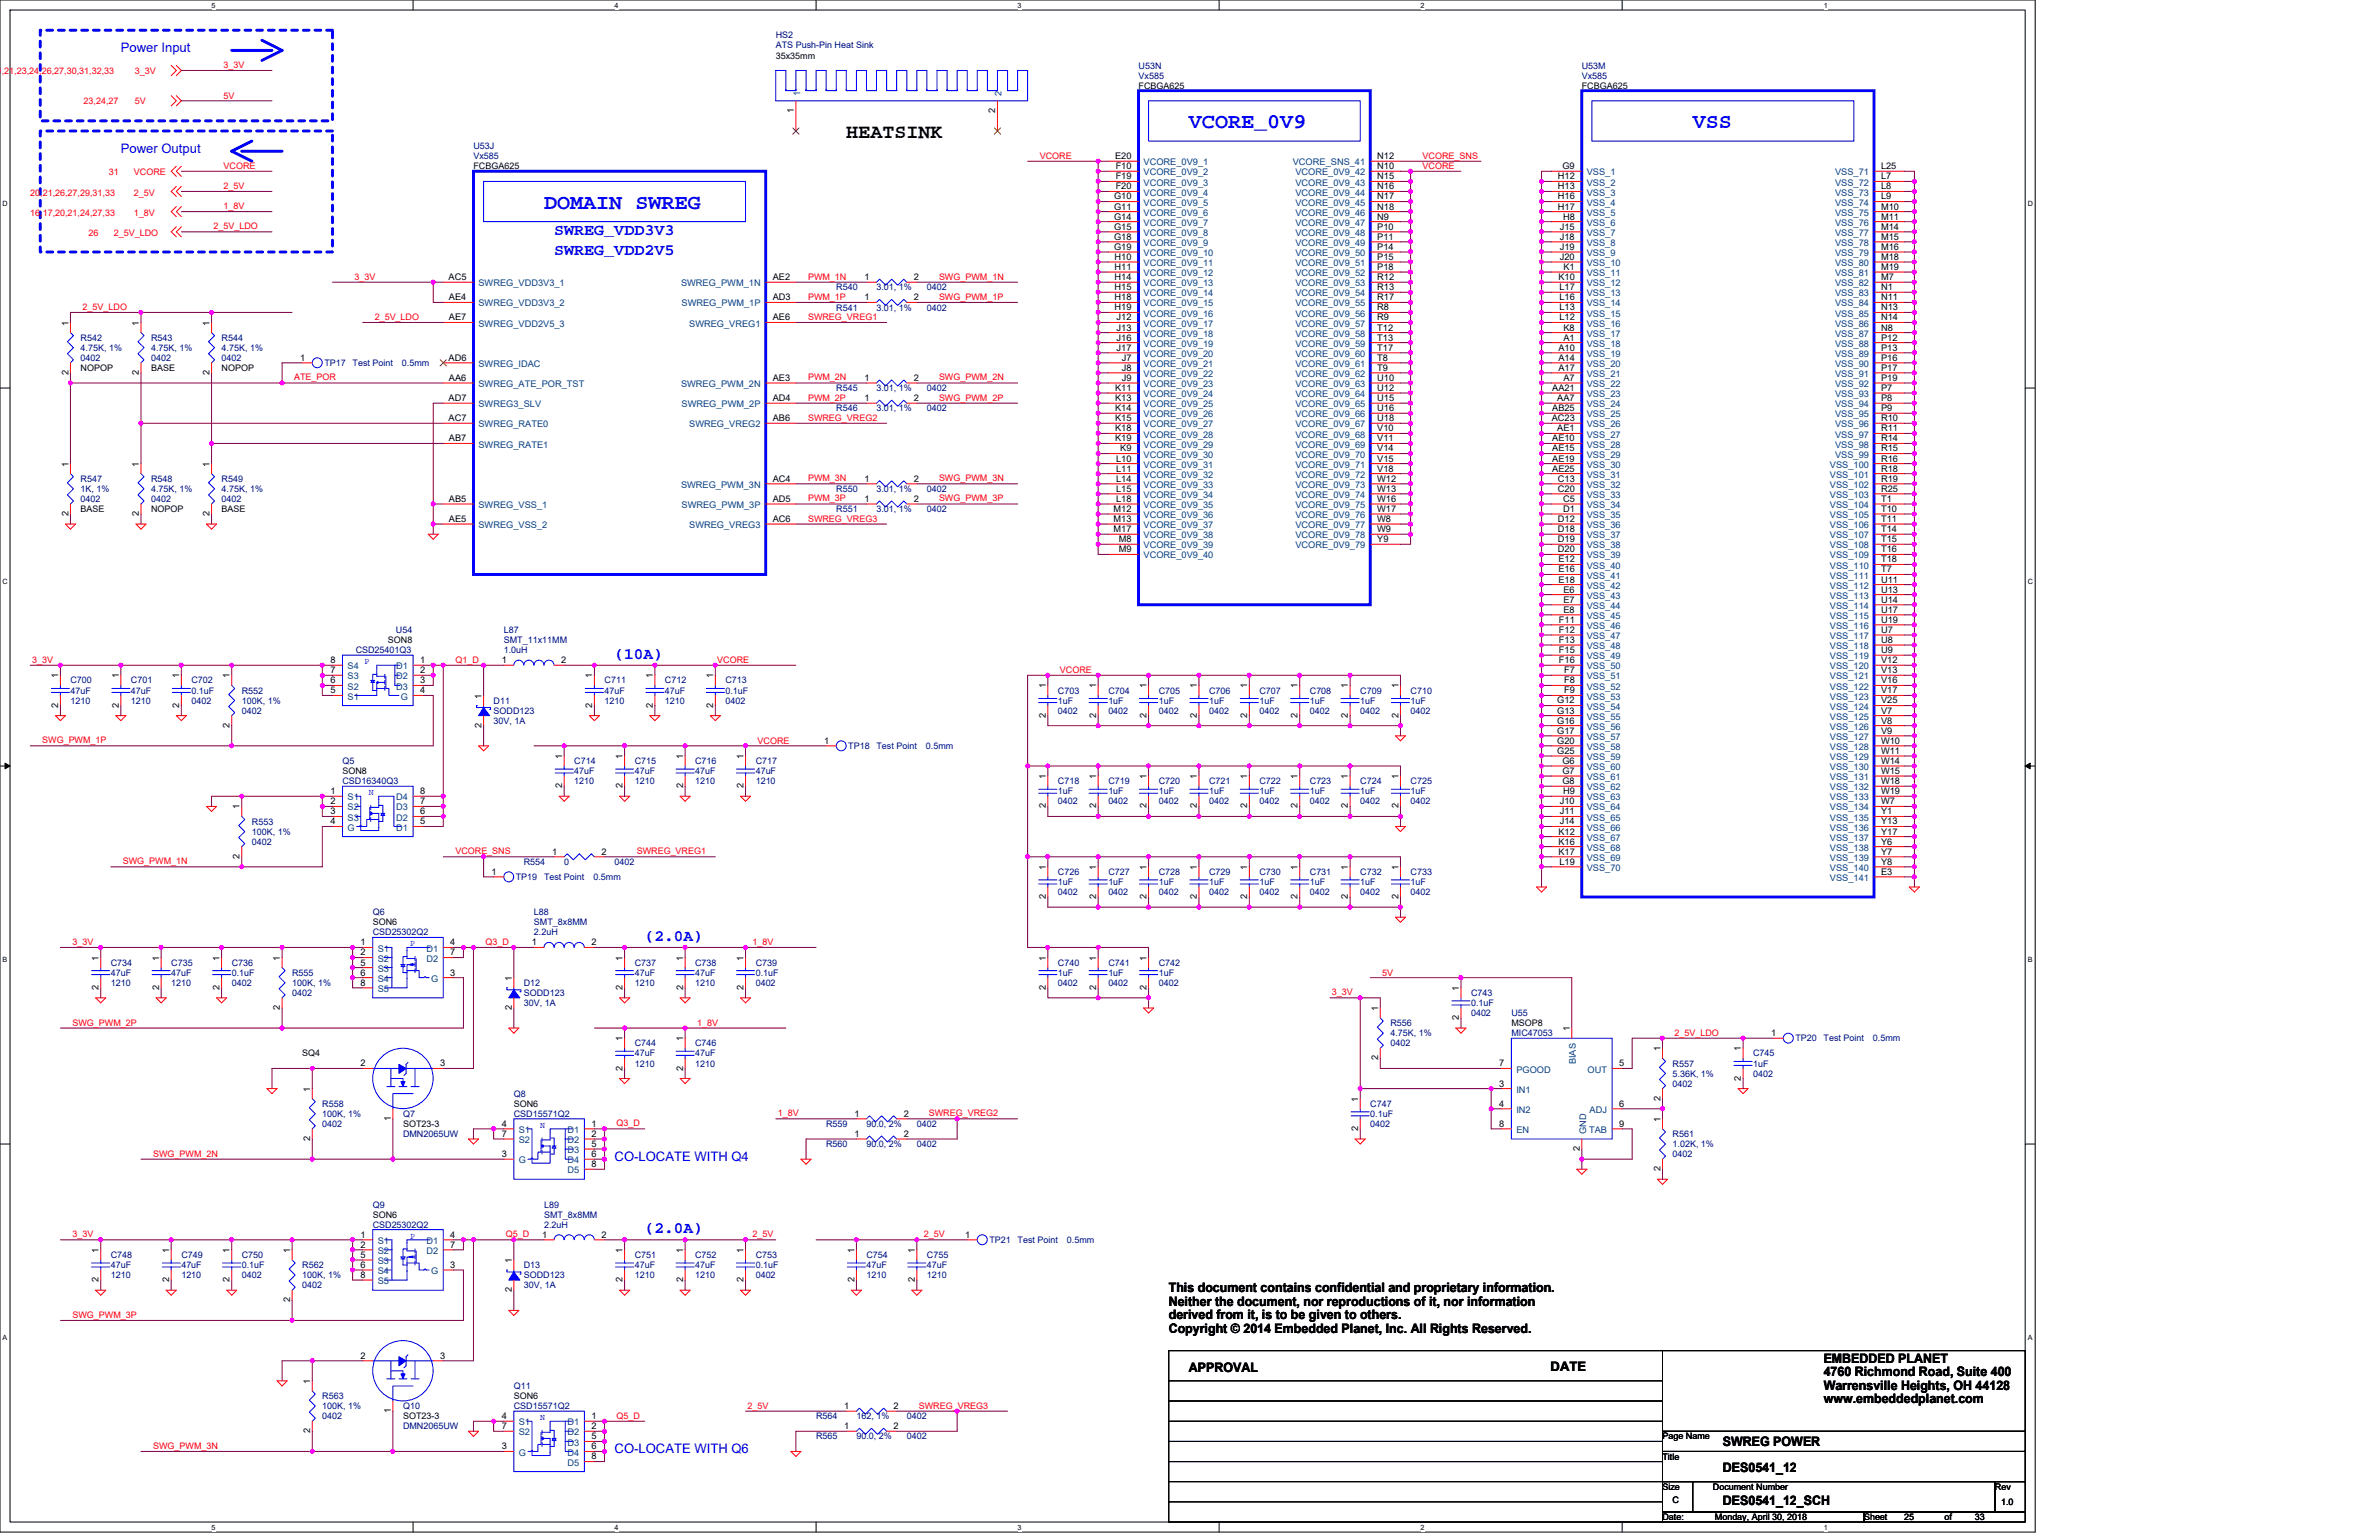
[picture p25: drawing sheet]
<svg xmlns="http://www.w3.org/2000/svg" width="432mm" height="279mm" viewBox="0 0 432 279" stroke-linecap="round" stroke-linejoin="round" font-family="sans-serif">
<defs><g id="words">
<g font-size="3.8" fill="#00f">
<text x="215.8" y="23.3">VCORE_0V9</text>
<text x="307.2" y="23.3">VSS</text>
<text x="98.7" y="37.9">DOMAIN SWREG</text>
</g>
<text font-size="3.6" x="153.6" y="25">HEATSINK</text>
<g font-size="2.9" fill="#00f">
<text x="100.6" y="42.7">SWREG_VDD3V3</text>
<text x="100.6" y="46.4">SWREG_VDD2V5</text>
<text x="111.5" y="119.5">(10A)</text>
<text x="117" y="170.7">(2.0A)</text>
<text x="117" y="223.8">(2.0A)</text>
</g>
<g font-size="2.4" fill="#00f">
<text x="21.9" y="9.4">Power Input</text>
<text x="21.9" y="27.7">Power Output</text>
<text x="111.5" y="210.6">CO-LOCATE WITH Q4</text>
<text x="111.5" y="263.6">CO-LOCATE WITH Q6</text>
</g>
<g font-size="2.4">
<text x="212.1" y="234.4">This document contains confidential and proprietary information.</text>
<text x="212.1" y="236.9">Neither the document, nor reproductions of it, nor information</text>
<text x="212.1" y="239.4">derived from it, is to be given to others.</text>
<text x="212.1" y="241.8">Copyright © 2014 Embedded Planet, Inc. All Rights Reserved.</text>
<text x="215.8" y="248.9">APPROVAL</text>
<text x="281.5" y="248.7">DATE</text>
<text x="331" y="247.2">EMBEDDED PLANET</text>
<text x="331" y="249.7">4760 Richmond Road, Suite 400</text>
<text x="331" y="252.2">Warrensville Heights, OH 44128</text>
<text x="331" y="254.6">www.embeddedplanet.com</text>
<text x="312.7" y="262.4">SWREG POWER</text>
<text x="312.7" y="267">DES0541_12</text>
<text x="312.7" y="273">DES0541_12_SCH</text>
</g>
<g font-size="1.7" fill="#004080">
<text x="145.2" y="17.4" transform="rotate(-90 145.2 17.4)">1</text>
<text x="181.8" y="17.4" transform="rotate(-90 181.8 17.4)">2</text>
<text x="207.6" y="30">VCORE_0V9_1</text>
<text x="234.7" y="30">VCORE_SNS_41</text>
<text x="207.6" y="31.8">VCORE_0V9_2</text>
<text x="207.6" y="33.7">VCORE_0V9_3</text>
<text x="207.6" y="35.5">VCORE_0V9_4</text>
<text x="235.1" y="31.8">VCORE_0V9_42</text>
<text x="235.1" y="33.7">VCORE_0V9_43</text>
<text x="235.1" y="35.5">VCORE_0V9_44</text>
<text x="288" y="31.8">VSS_1</text>
<text x="288" y="33.7">VSS_2</text>
<text x="288" y="35.5">VSS_3</text>
<text x="333.1" y="31.8">VSS_71</text>
<text x="333.1" y="33.7">VSS_72</text>
<text x="333.1" y="35.5">VSS_73</text>
<text x="207.6" y="37.3">VCORE_0V9_5</text>
<text x="207.6" y="39.1">VCORE_0V9_6</text>
<text x="207.6" y="41">VCORE_0V9_7</text>
<text x="235.1" y="37.3">VCORE_0V9_45</text>
<text x="235.1" y="39.1">VCORE_0V9_46</text>
<text x="235.1" y="41">VCORE_0V9_47</text>
<text x="288" y="37.3">VSS_4</text>
<text x="288" y="39.1">VSS_5</text>
<text x="288" y="41">VSS_6</text>
<text x="333.1" y="37.3">VSS_74</text>
<text x="333.1" y="39.1">VSS_75</text>
<text x="333.1" y="41">VSS_76</text>
<text x="207.6" y="42.8">VCORE_0V9_8</text>
<text x="207.6" y="44.6">VCORE_0V9_9</text>
<text x="207.6" y="46.5">VCORE_0V9_10</text>
<text x="235.1" y="42.8">VCORE_0V9_48</text>
<text x="235.1" y="44.6">VCORE_0V9_49</text>
<text x="235.1" y="46.5">VCORE_0V9_50</text>
<text x="288" y="42.8">VSS_7</text>
<text x="288" y="44.6">VSS_8</text>
<text x="288" y="46.5">VSS_9</text>
<text x="333.1" y="42.8">VSS_77</text>
<text x="333.1" y="44.6">VSS_78</text>
<text x="333.1" y="46.5">VSS_79</text>
<text x="86.8" y="51.9">SWREG_VDD3V3_1</text>
<text x="123.6" y="51.9">SWREG_PWM_1N</text>
<text x="207.6" y="48.3">VCORE_0V9_11</text>
<text x="207.6" y="50.1">VCORE_0V9_12</text>
<text x="207.6" y="51.9">VCORE_0V9_13</text>
<text x="207.6" y="53.8">VCORE_0V9_14</text>
<text x="235.1" y="48.3">VCORE_0V9_51</text>
<text x="235.1" y="50.1">VCORE_0V9_52</text>
<text x="235.1" y="51.9">VCORE_0V9_53</text>
<text x="235.1" y="53.8">VCORE_0V9_54</text>
<text x="288" y="48.3">VSS_10</text>
<text x="288" y="50.1">VSS_11</text>
<text x="288" y="51.9">VSS_12</text>
<text x="288" y="53.8">VSS_13</text>
<text x="333.1" y="48.3">VSS_80</text>
<text x="333.1" y="50.1">VSS_81</text>
<text x="333.1" y="51.9">VSS_82</text>
<text x="333.1" y="53.8">VSS_83</text>
<text x="86.8" y="55.6">SWREG_VDD3V3_2</text>
<text x="86.8" y="59.2">SWREG_VDD2V5_3</text>
<text x="123.7" y="55.6">SWREG_PWM_1P</text>
<text x="125.1" y="59.2">SWREG_VREG1</text>
<text x="207.6" y="55.6">VCORE_0V9_15</text>
<text x="207.6" y="57.4">VCORE_0V9_16</text>
<text x="207.6" y="59.2">VCORE_0V9_17</text>
<text x="235.1" y="55.6">VCORE_0V9_55</text>
<text x="235.1" y="57.4">VCORE_0V9_56</text>
<text x="235.1" y="59.2">VCORE_0V9_57</text>
<text x="288" y="55.6">VSS_14</text>
<text x="288" y="57.4">VSS_15</text>
<text x="288" y="59.2">VSS_16</text>
<text x="333.1" y="55.6">VSS_84</text>
<text x="333.1" y="57.4">VSS_85</text>
<text x="333.1" y="59.2">VSS_86</text>
<text x="207.6" y="61.1">VCORE_0V9_18</text>
<text x="207.6" y="62.9">VCORE_0V9_19</text>
<text x="207.6" y="64.7">VCORE_0V9_20</text>
<text x="235.1" y="61.1">VCORE_0V9_58</text>
<text x="235.1" y="62.9">VCORE_0V9_59</text>
<text x="235.1" y="64.7">VCORE_0V9_60</text>
<text x="288" y="61.1">VSS_17</text>
<text x="288" y="62.9">VSS_18</text>
<text x="288" y="64.7">VSS_19</text>
<text x="333.1" y="61.1">VSS_87</text>
<text x="333.1" y="62.9">VSS_88</text>
<text x="333.1" y="64.7">VSS_89</text>
<text x="86.8" y="66.6">SWREG_IDAC</text>
<text x="86.8" y="70.2">SWREG_ATE_POR_TST</text>
<text x="123.6" y="70.2">SWREG_PWM_2N</text>
<text x="207.6" y="66.6">VCORE_0V9_21</text>
<text x="207.6" y="68.4">VCORE_0V9_22</text>
<text x="207.6" y="70.2">VCORE_0V9_23</text>
<text x="235.1" y="66.6">VCORE_0V9_61</text>
<text x="235.1" y="68.4">VCORE_0V9_62</text>
<text x="235.1" y="70.2">VCORE_0V9_63</text>
<text x="288" y="66.6">VSS_20</text>
<text x="288" y="68.4">VSS_21</text>
<text x="288" y="70.2">VSS_22</text>
<text x="333.1" y="66.6">VSS_90</text>
<text x="333.1" y="68.4">VSS_91</text>
<text x="333.1" y="70.2">VSS_92</text>
<text x="86.8" y="77.5">SWREG_RATE0</text>
<text x="86.8" y="73.9">SWREG3_SLV</text>
<text x="123.7" y="73.9">SWREG_PWM_2P</text>
<text x="125.1" y="77.5">SWREG_VREG2</text>
<text x="207.6" y="72.1">VCORE_0V9_24</text>
<text x="207.6" y="73.9">VCORE_0V9_25</text>
<text x="207.6" y="75.7">VCORE_0V9_26</text>
<text x="207.6" y="77.5">VCORE_0V9_27</text>
<text x="235.1" y="72.1">VCORE_0V9_64</text>
<text x="235.1" y="73.9">VCORE_0V9_65</text>
<text x="235.1" y="75.7">VCORE_0V9_66</text>
<text x="235.1" y="77.5">VCORE_0V9_67</text>
<text x="288" y="72.1">VSS_23</text>
<text x="288" y="73.9">VSS_24</text>
<text x="288" y="75.7">VSS_25</text>
<text x="288" y="77.5">VSS_26</text>
<text x="333.1" y="72.1">VSS_93</text>
<text x="333.1" y="73.9">VSS_94</text>
<text x="333.1" y="75.7">VSS_95</text>
<text x="333.1" y="77.5">VSS_96</text>
<text x="86.8" y="81.2">SWREG_RATE1</text>
<text x="207.6" y="79.4">VCORE_0V9_28</text>
<text x="207.6" y="81.2">VCORE_0V9_29</text>
<text x="207.6" y="83">VCORE_0V9_30</text>
<text x="235.1" y="79.4">VCORE_0V9_68</text>
<text x="235.1" y="81.2">VCORE_0V9_69</text>
<text x="235.1" y="83">VCORE_0V9_70</text>
<text x="288" y="79.4">VSS_27</text>
<text x="288" y="81.2">VSS_28</text>
<text x="288" y="83">VSS_29</text>
<text x="333.1" y="79.4">VSS_97</text>
<text x="333.1" y="81.2">VSS_98</text>
<text x="333.1" y="83">VSS_99</text>
<text x="123.6" y="88.5">SWREG_PWM_3N</text>
<text x="207.6" y="84.9">VCORE_0V9_31</text>
<text x="207.6" y="86.7">VCORE_0V9_32</text>
<text x="207.6" y="88.5">VCORE_0V9_33</text>
<text x="235.1" y="84.9">VCORE_0V9_71</text>
<text x="235.1" y="86.7">VCORE_0V9_72</text>
<text x="235.1" y="88.5">VCORE_0V9_73</text>
<text x="288" y="84.9">VSS_30</text>
<text x="288" y="86.7">VSS_31</text>
<text x="288" y="88.5">VSS_32</text>
<text x="332.1" y="84.9">VSS_100</text>
<text x="332.1" y="86.7">VSS_101</text>
<text x="332.1" y="88.5">VSS_102</text>
<text x="86.8" y="92.2">SWREG_VSS_1</text>
<text x="86.8" y="95.8">SWREG_VSS_2</text>
<text x="123.7" y="92.2">SWREG_PWM_3P</text>
<text x="125.1" y="95.8">SWREG_VREG3</text>
<text x="207.6" y="90.3">VCORE_0V9_34</text>
<text x="207.6" y="92.2">VCORE_0V9_35</text>
<text x="207.6" y="94">VCORE_0V9_36</text>
<text x="207.6" y="95.8">VCORE_0V9_37</text>
<text x="235.1" y="90.3">VCORE_0V9_74</text>
<text x="235.1" y="92.2">VCORE_0V9_75</text>
<text x="235.1" y="94">VCORE_0V9_76</text>
<text x="235.1" y="95.8">VCORE_0V9_77</text>
<text x="288" y="90.3">VSS_33</text>
<text x="288" y="92.2">VSS_34</text>
<text x="288" y="94">VSS_35</text>
<text x="288" y="95.8">VSS_36</text>
<text x="332.1" y="90.3">VSS_103</text>
<text x="332.1" y="92.2">VSS_104</text>
<text x="332.1" y="94">VSS_105</text>
<text x="332.1" y="95.8">VSS_106</text>
<text x="207.6" y="97.7">VCORE_0V9_38</text>
<text x="207.6" y="99.5">VCORE_0V9_39</text>
<text x="207.6" y="101.3">VCORE_0V9_40</text>
<text x="235.1" y="97.7">VCORE_0V9_78</text>
<text x="235.1" y="99.5">VCORE_0V9_79</text>
<text x="288" y="97.7">VSS_37</text>
<text x="288" y="99.5">VSS_38</text>
<text x="288" y="101.3">VSS_39</text>
<text x="332.1" y="97.7">VSS_107</text>
<text x="332.1" y="99.5">VSS_108</text>
<text x="332.1" y="101.3">VSS_109</text>
<text x="288" y="103.1">VSS_40</text>
<text x="288" y="105">VSS_41</text>
<text x="288" y="106.8">VSS_42</text>
<text x="332.1" y="103.1">VSS_110</text>
<text x="332.1" y="105">VSS_111</text>
<text x="332.1" y="106.8">VSS_112</text>
<text x="288" y="108.6">VSS_43</text>
<text x="288" y="110.5">VSS_44</text>
<text x="288" y="112.3">VSS_45</text>
<text x="332.1" y="108.6">VSS_113</text>
<text x="332.1" y="110.5">VSS_114</text>
<text x="332.1" y="112.3">VSS_115</text>
<text x="288" y="114.1">VSS_46</text>
<text x="288" y="116">VSS_47</text>
<text x="288" y="117.8">VSS_48</text>
<text x="288" y="119.6">VSS_49</text>
<text x="332.1" y="114.1">VSS_116</text>
<text x="332.1" y="116">VSS_117</text>
<text x="332.1" y="117.8">VSS_118</text>
<text x="332.1" y="119.6">VSS_119</text>
<text x="63.1" y="125.1">S2</text>
<text x="63.1" y="123.3">S3</text>
<text x="63.1" y="121.4">S4</text>
<text x="71.9" y="121.4">D1</text>
<text x="71.9" y="123.3">D2</text>
<text x="71.9" y="125.1">D3</text>
<text x="288" y="121.4">VSS_50</text>
<text x="288" y="123.3">VSS_51</text>
<text x="288" y="125.1">VSS_52</text>
<text x="332.1" y="121.4">VSS_120</text>
<text x="332.1" y="123.3">VSS_121</text>
<text x="332.1" y="125.1">VSS_122</text>
<text x="63.1" y="126.9">S1</text>
<text x="72.7" y="126.9">G</text>
<text x="288" y="126.9">VSS_53</text>
<text x="288" y="128.8">VSS_54</text>
<text x="288" y="130.6">VSS_55</text>
<text x="332.1" y="126.9">VSS_123</text>
<text x="332.1" y="128.8">VSS_124</text>
<text x="332.1" y="130.6">VSS_125</text>
<text x="288" y="132.4">VSS_56</text>
<text x="288" y="134.2">VSS_57</text>
<text x="288" y="136.1">VSS_58</text>
<text x="288" y="137.9">VSS_59</text>
<text x="332.1" y="132.4">VSS_126</text>
<text x="332.1" y="134.2">VSS_127</text>
<text x="332.1" y="136.1">VSS_128</text>
<text x="332.1" y="137.9">VSS_129</text>
<text x="288" y="139.7">VSS_60</text>
<text x="288" y="141.5">VSS_61</text>
<text x="288" y="143.4">VSS_62</text>
<text x="332.1" y="139.7">VSS_130</text>
<text x="332.1" y="141.5">VSS_131</text>
<text x="332.1" y="143.4">VSS_132</text>
<text x="63.1" y="145.2">S1</text>
<text x="63.1" y="147">S2</text>
<text x="63.1" y="148.9">S3</text>
<text x="71.9" y="148.9">D2</text>
<text x="71.9" y="147">D3</text>
<text x="71.9" y="145.2">D4</text>
<text x="288" y="145.2">VSS_63</text>
<text x="288" y="147">VSS_64</text>
<text x="288" y="148.9">VSS_65</text>
<text x="332.1" y="145.2">VSS_133</text>
<text x="332.1" y="147">VSS_134</text>
<text x="332.1" y="148.9">VSS_135</text>
<text x="63.1" y="150.7">G</text>
<text x="71.9" y="150.7">D1</text>
<text x="288" y="150.7">VSS_66</text>
<text x="288" y="152.5">VSS_67</text>
<text x="288" y="154.3">VSS_68</text>
<text x="332.1" y="150.7">VSS_136</text>
<text x="332.1" y="152.5">VSS_137</text>
<text x="332.1" y="154.3">VSS_138</text>
<text x="288" y="156.2">VSS_69</text>
<text x="288" y="158">VSS_70</text>
<text x="332.1" y="156.2">VSS_139</text>
<text x="332.1" y="158">VSS_140</text>
<text x="332.1" y="159.8">VSS_141</text>
<text x="68.6" y="172.6">S1</text>
<text x="77.4" y="172.6">D1</text>
<text x="68.6" y="176.3">S3</text>
<text x="68.6" y="178.1">S4</text>
<text x="68.6" y="174.5">S2</text>
<text x="68.6" y="180">S5</text>
<text x="77.4" y="174.5">D2</text>
<text x="78.2" y="178.1">G</text>
<text x="275.2" y="194.6">PGOOD</text>
<text x="286" y="193.1" transform="rotate(-90 286 193.1)">BIAS</text>
<text x="288.2" y="194.6">OUT</text>
<text x="275.2" y="201.9">IN2</text>
<text x="275.2" y="198.2">IN1</text>
<text x="288.5" y="201.9">ADJ</text>
<text x="94.2" y="205.5">S1</text>
<text x="94.2" y="207.4">S2</text>
<text x="103" y="209.2">D3</text>
<text x="103" y="205.5">D1</text>
<text x="103" y="207.4">D2</text>
<text x="275.2" y="205.5">EN</text>
<text x="287.9" y="205.7" transform="rotate(-90 287.9 205.7)">GND</text>
<text x="288.4" y="205.5">TAB</text>
<text x="94.2" y="211.1">G</text>
<text x="103" y="211.1">D4</text>
<text x="103" y="212.9">D5</text>
<text x="68.6" y="225.7">S1</text>
<text x="68.6" y="227.5">S2</text>
<text x="77.4" y="225.7">D1</text>
<text x="77.4" y="227.5">D2</text>
<text x="68.6" y="229.3">S3</text>
<text x="68.6" y="231.2">S4</text>
<text x="68.6" y="233">S5</text>
<text x="78.2" y="231.2">G</text>
<text x="94.2" y="258.6">S1</text>
<text x="94.2" y="260.4">S2</text>
<text x="103" y="262.3">D3</text>
<text x="103" y="258.6">D1</text>
<text x="103" y="260.4">D2</text>
<text x="94.2" y="264.1">G</text>
<text x="103" y="264.1">D4</text>
<text x="103" y="265.9">D5</text>
</g>
<g font-size="1.7">
<text x="144.1" y="20.5" transform="rotate(-90 144.1 20.5)">1</text>
<text x="180.7" y="20.5" transform="rotate(-90 180.7 20.5)">2</text>
<text x="202.4" y="28.9">E20</text>
<text x="250" y="28.9">N12</text>
<text x="202.5" y="30.7">F10</text>
<text x="202.5" y="32.5">F19</text>
<text x="202.5" y="34.4">F20</text>
<text x="250" y="30.7">N10</text>
<text x="250" y="32.5">N15</text>
<text x="250" y="34.4">N16</text>
<text x="282.8" y="32.5">H12</text>
<text x="282.8" y="34.4">H13</text>
<text x="283.6" y="30.7">G9</text>
<text x="341.4" y="30.7">L25</text>
<text x="341.4" y="32.5">L7</text>
<text x="341.4" y="34.4">L8</text>
<text x="202.2" y="36.2">G10</text>
<text x="202.2" y="38">G11</text>
<text x="202.2" y="39.8">G14</text>
<text x="202.2" y="41.7">G15</text>
<text x="250" y="36.2">N17</text>
<text x="250" y="38">N18</text>
<text x="250" y="39.8">N9</text>
<text x="250" y="41.7">P10</text>
<text x="282.8" y="36.2">H16</text>
<text x="282.8" y="38">H17</text>
<text x="283.1" y="41.7">J15</text>
<text x="283.7" y="39.8">H8</text>
<text x="341.4" y="36.2">L9</text>
<text x="341.4" y="38">M10</text>
<text x="341.4" y="39.8">M11</text>
<text x="341.4" y="41.7">M14</text>
<text x="202.2" y="43.5">G18</text>
<text x="202.2" y="45.3">G19</text>
<text x="202.3" y="47.2">H10</text>
<text x="250" y="43.5">P11</text>
<text x="250" y="45.3">P14</text>
<text x="250" y="47.2">P15</text>
<text x="283.1" y="43.5">J18</text>
<text x="283.1" y="45.3">J19</text>
<text x="283.1" y="47.2">J20</text>
<text x="341.4" y="43.5">M15</text>
<text x="341.4" y="45.3">M16</text>
<text x="341.4" y="47.2">M18</text>
<text x="81.4" y="50.8">AC5</text>
<text x="140.3" y="50.8">AE2</text>
<text x="156.9" y="50.8">1</text>
<text x="165.9" y="50.8">2</text>
<text x="202.3" y="49">H11</text>
<text x="202.3" y="50.8">H14</text>
<text x="202.3" y="52.6">H15</text>
<text x="250" y="49">P18</text>
<text x="250" y="50.8">R12</text>
<text x="250" y="52.6">R13</text>
<text x="282.9" y="50.8">K10</text>
<text x="283" y="52.6">L17</text>
<text x="283.8" y="49">K1</text>
<text x="341.4" y="49">M19</text>
<text x="341.4" y="50.8">M7</text>
<text x="341.4" y="52.6">N1</text>
<text x="12.4" y="59.1" transform="rotate(-90 12.4 59.1)">1</text>
<text x="25.2" y="59.1" transform="rotate(-90 25.2 59.1)">1</text>
<text x="38" y="59.1" transform="rotate(-90 38 59.1)">1</text>
<text x="81.5" y="54.5">AE4</text>
<text x="81.5" y="58.1">AE7</text>
<text x="140.3" y="54.5">AD3</text>
<text x="140.3" y="58.1">AE6</text>
<text x="156.9" y="54.5">1</text>
<text x="165.9" y="54.5">2</text>
<text x="202.3" y="54.5">H18</text>
<text x="202.3" y="56.3">H19</text>
<text x="202.7" y="58.1">J12</text>
<text x="202.7" y="60">J13</text>
<text x="250" y="54.5">R17</text>
<text x="250" y="56.3">R8</text>
<text x="250" y="58.1">R9</text>
<text x="250" y="60">T12</text>
<text x="283" y="54.5">L16</text>
<text x="283" y="56.3">L13</text>
<text x="283" y="58.1">L12</text>
<text x="283.8" y="60">K8</text>
<text x="341.4" y="54.5">N11</text>
<text x="341.4" y="56.3">N13</text>
<text x="341.4" y="58.1">N14</text>
<text x="341.4" y="60">N8</text>
<text x="54.5" y="65.4">1</text>
<text x="81.4" y="65.4">AD6</text>
<text x="202.7" y="61.8">J16</text>
<text x="202.7" y="63.6">J17</text>
<text x="203.6" y="65.4">J7</text>
<text x="250" y="61.8">T13</text>
<text x="250" y="63.6">T17</text>
<text x="250" y="65.4">T8</text>
<text x="282.9" y="63.6">A10</text>
<text x="282.9" y="65.4">A14</text>
<text x="283.8" y="61.8">A1</text>
<text x="341.4" y="61.8">P12</text>
<text x="341.4" y="63.6">P13</text>
<text x="341.4" y="65.4">P16</text>
<text x="12.4" y="68" transform="rotate(-90 12.4 68)">2</text>
<text x="25.2" y="68" transform="rotate(-90 25.2 68)">2</text>
<text x="38" y="68" transform="rotate(-90 38 68)">2</text>
<text x="81.5" y="69.1">AA6</text>
<text x="140.3" y="69.1">AE3</text>
<text x="156.9" y="69.1">1</text>
<text x="165.9" y="69.1">2</text>
<text x="202.4" y="70.9">K11</text>
<text x="203.6" y="67.3">J8</text>
<text x="203.6" y="69.1">J9</text>
<text x="250" y="67.3">T9</text>
<text x="250" y="69.1">U10</text>
<text x="250" y="70.9">U12</text>
<text x="281.7" y="70.9">AA21</text>
<text x="282.9" y="67.3">A17</text>
<text x="283.8" y="69.1">A7</text>
<text x="341.4" y="67.3">P17</text>
<text x="341.4" y="69.1">P19</text>
<text x="341.4" y="70.9">P7</text>
<text x="81.4" y="76.4">AC7</text>
<text x="81.4" y="72.8">AD7</text>
<text x="140.3" y="72.8">AD4</text>
<text x="140.3" y="76.4">AB6</text>
<text x="156.9" y="72.8">1</text>
<text x="165.9" y="72.8">2</text>
<text x="202.4" y="72.8">K13</text>
<text x="202.4" y="74.6">K14</text>
<text x="202.4" y="76.4">K15</text>
<text x="250" y="72.8">U15</text>
<text x="250" y="74.6">U16</text>
<text x="250" y="76.4">U18</text>
<text x="281.6" y="76.4">AC23</text>
<text x="281.7" y="74.6">AB25</text>
<text x="282.7" y="72.8">AA7</text>
<text x="341.4" y="72.8">P8</text>
<text x="341.4" y="74.6">P9</text>
<text x="341.4" y="76.4">R10</text>
<text x="81.5" y="80.1">AB7</text>
<text x="202.4" y="78.3">K18</text>
<text x="202.4" y="80.1">K19</text>
<text x="202.6" y="83.7">L10</text>
<text x="203.3" y="81.9">K9</text>
<text x="250" y="78.3">V10</text>
<text x="250" y="80.1">V11</text>
<text x="250" y="81.9">V14</text>
<text x="250" y="83.7">V15</text>
<text x="281.7" y="80.1">AE10</text>
<text x="281.7" y="81.9">AE15</text>
<text x="281.7" y="83.7">AE19</text>
<text x="282.7" y="78.3">AE1</text>
<text x="341.4" y="83.7">R16</text>
<text x="341.4" y="78.3">R11</text>
<text x="341.4" y="80.1">R14</text>
<text x="341.4" y="81.9">R15</text>
<text x="12.4" y="84.7" transform="rotate(-90 12.4 84.7)">1</text>
<text x="25.2" y="84.7" transform="rotate(-90 25.2 84.7)">1</text>
<text x="38" y="84.7" transform="rotate(-90 38 84.7)">1</text>
<text x="140.3" y="87.4">AC4</text>
<text x="156.9" y="87.4">1</text>
<text x="165.9" y="87.4">2</text>
<text x="202.6" y="85.6">L11</text>
<text x="202.6" y="87.4">L14</text>
<text x="202.6" y="89.2">L15</text>
<text x="250" y="85.6">V18</text>
<text x="250" y="87.4">W12</text>
<text x="250" y="89.2">W13</text>
<text x="281.7" y="85.6">AE25</text>
<text x="282.8" y="87.4">C13</text>
<text x="282.8" y="89.2">C20</text>
<text x="341.4" y="85.6">R18</text>
<text x="341.4" y="87.4">R19</text>
<text x="341.4" y="89.2">R25</text>
<text x="12.4" y="93.6" transform="rotate(-90 12.4 93.6)">2</text>
<text x="25.2" y="93.6" transform="rotate(-90 25.2 93.6)">2</text>
<text x="38" y="93.6" transform="rotate(-90 38 93.6)">2</text>
<text x="81.5" y="91.1">AB5</text>
<text x="81.5" y="94.7">AE5</text>
<text x="140.3" y="94.7">AC6</text>
<text x="140.3" y="91.1">AD5</text>
<text x="156.9" y="91.1">1</text>
<text x="165.9" y="91.1">2</text>
<text x="202.1" y="92.9">M12</text>
<text x="202.1" y="94.7">M13</text>
<text x="202.6" y="91.1">L18</text>
<text x="250" y="91.1">W16</text>
<text x="250" y="92.9">W17</text>
<text x="250" y="94.7">W8</text>
<text x="282.8" y="94.7">D12</text>
<text x="283.7" y="91.1">C5</text>
<text x="283.7" y="92.9">D1</text>
<text x="341.4" y="91.1">T1</text>
<text x="341.4" y="92.9">T10</text>
<text x="341.4" y="94.7">T11</text>
<text x="202.1" y="96.5">M17</text>
<text x="203.1" y="98.4">M8</text>
<text x="203.1" y="100.2">M9</text>
<text x="250" y="96.5">W9</text>
<text x="250" y="98.4">Y9</text>
<text x="282.8" y="96.5">D18</text>
<text x="282.8" y="98.4">D19</text>
<text x="282.8" y="100.2">D20</text>
<text x="341.4" y="96.5">T14</text>
<text x="341.4" y="98.4">T15</text>
<text x="341.4" y="100.2">T16</text>
<text x="282.9" y="102">E12</text>
<text x="282.9" y="103.8">E16</text>
<text x="282.9" y="105.7">E18</text>
<text x="283.8" y="107.5">E6</text>
<text x="341.4" y="102">T18</text>
<text x="341.4" y="103.8">T7</text>
<text x="341.4" y="105.7">U11</text>
<text x="341.4" y="107.5">U13</text>
<text x="283" y="113">F11</text>
<text x="283.8" y="109.3">E7</text>
<text x="283.8" y="111.2">E8</text>
<text x="341.4" y="109.3">U14</text>
<text x="341.4" y="111.2">U17</text>
<text x="341.4" y="113">U19</text>
<text x="283" y="114.8">F12</text>
<text x="283" y="116.6">F13</text>
<text x="283" y="118.5">F15</text>
<text x="341.4" y="114.8">U7</text>
<text x="341.4" y="116.6">U8</text>
<text x="341.4" y="118.5">U9</text>
<text x="10.6" y="123.1" transform="rotate(-90 10.6 123.1)">1</text>
<text x="21.5" y="123.1" transform="rotate(-90 21.5 123.1)">1</text>
<text x="32.5" y="123.1" transform="rotate(-90 32.5 123.1)">1</text>
<text x="41.7" y="123.1" transform="rotate(-90 41.7 123.1)">1</text>
<text x="60" y="125.8">5</text>
<text x="60" y="124">6</text>
<text x="60" y="122.1">7</text>
<text x="60" y="120.3">8</text>
<text x="76.2" y="125.8">4</text>
<text x="76.2" y="120.3">1</text>
<text x="76.2" y="122.1">2</text>
<text x="76.2" y="124">3</text>
<text x="91.1" y="120.3">1</text>
<text x="101.9" y="120.3">2</text>
<text x="107.5" y="123.1" transform="rotate(-90 107.5 123.1)">1</text>
<text x="118.5" y="123.1" transform="rotate(-90 118.5 123.1)">1</text>
<text x="129.5" y="123.1" transform="rotate(-90 129.5 123.1)">1</text>
<text x="189.8" y="124.9" transform="rotate(-90 189.8 124.9)">1</text>
<text x="198.9" y="124.9" transform="rotate(-90 198.9 124.9)">1</text>
<text x="208.1" y="124.9" transform="rotate(-90 208.1 124.9)">1</text>
<text x="217.2" y="124.9" transform="rotate(-90 217.2 124.9)">1</text>
<text x="226.4" y="124.9" transform="rotate(-90 226.4 124.9)">1</text>
<text x="235.5" y="124.9" transform="rotate(-90 235.5 124.9)">1</text>
<text x="244.7" y="124.9" transform="rotate(-90 244.7 124.9)">1</text>
<text x="253.8" y="124.9" transform="rotate(-90 253.8 124.9)">1</text>
<text x="283" y="120.3">F16</text>
<text x="283.9" y="122.1">F7</text>
<text x="283.9" y="124">F8</text>
<text x="283.9" y="125.8">F9</text>
<text x="341.4" y="120.3">V12</text>
<text x="341.4" y="122.1">V13</text>
<text x="341.4" y="124">V16</text>
<text x="341.4" y="125.8">V17</text>
<text x="10.6" y="128.4" transform="rotate(-90 10.6 128.4)">2</text>
<text x="21.5" y="128.4" transform="rotate(-90 21.5 128.4)">2</text>
<text x="32.5" y="128.4" transform="rotate(-90 32.5 128.4)">2</text>
<text x="87.4" y="126.7" transform="rotate(-90 87.4 126.7)">1</text>
<text x="107.5" y="128.4" transform="rotate(-90 107.5 128.4)">2</text>
<text x="118.5" y="128.4" transform="rotate(-90 118.5 128.4)">2</text>
<text x="129.5" y="128.4" transform="rotate(-90 129.5 128.4)">2</text>
<text x="189.8" y="130.2" transform="rotate(-90 189.8 130.2)">2</text>
<text x="198.9" y="130.2" transform="rotate(-90 198.9 130.2)">2</text>
<text x="208.1" y="130.2" transform="rotate(-90 208.1 130.2)">2</text>
<text x="217.2" y="130.2" transform="rotate(-90 217.2 130.2)">2</text>
<text x="226.4" y="130.2" transform="rotate(-90 226.4 130.2)">2</text>
<text x="235.5" y="130.2" transform="rotate(-90 235.5 130.2)">2</text>
<text x="244.7" y="130.2" transform="rotate(-90 244.7 130.2)">2</text>
<text x="253.8" y="130.2" transform="rotate(-90 253.8 130.2)">2</text>
<text x="282.7" y="127.6">G12</text>
<text x="282.7" y="129.5">G13</text>
<text x="282.7" y="131.3">G16</text>
<text x="341.4" y="127.6">V25</text>
<text x="341.4" y="129.5">V7</text>
<text x="341.4" y="131.3">V8</text>
<text x="41.7" y="132" transform="rotate(-90 41.7 132)">2</text>
<text x="87.4" y="132" transform="rotate(-90 87.4 132)">2</text>
<text x="102" y="137.7" transform="rotate(-90 102 137.7)">1</text>
<text x="113" y="137.7" transform="rotate(-90 113 137.7)">1</text>
<text x="124" y="137.7" transform="rotate(-90 124 137.7)">1</text>
<text x="134.9" y="137.7" transform="rotate(-90 134.9 137.7)">1</text>
<text x="149.6" y="134.9">1</text>
<text x="282.7" y="133.1">G17</text>
<text x="282.7" y="134.9">G20</text>
<text x="282.7" y="136.8">G25</text>
<text x="341.4" y="133.1">V9</text>
<text x="341.4" y="134.9">W10</text>
<text x="341.4" y="136.8">W11</text>
<text x="102" y="143" transform="rotate(-90 102 143)">2</text>
<text x="113" y="143" transform="rotate(-90 113 143)">2</text>
<text x="124" y="143" transform="rotate(-90 124 143)">2</text>
<text x="134.9" y="143" transform="rotate(-90 134.9 143)">2</text>
<text x="189.8" y="141.4" transform="rotate(-90 189.8 141.4)">1</text>
<text x="198.9" y="141.4" transform="rotate(-90 198.9 141.4)">1</text>
<text x="208.1" y="141.4" transform="rotate(-90 208.1 141.4)">1</text>
<text x="217.2" y="141.4" transform="rotate(-90 217.2 141.4)">1</text>
<text x="226.4" y="141.4" transform="rotate(-90 226.4 141.4)">1</text>
<text x="235.5" y="141.4" transform="rotate(-90 235.5 141.4)">1</text>
<text x="244.7" y="141.4" transform="rotate(-90 244.7 141.4)">1</text>
<text x="253.8" y="141.4" transform="rotate(-90 253.8 141.4)">1</text>
<text x="283.6" y="138.6">G6</text>
<text x="283.6" y="140.4">G7</text>
<text x="283.6" y="142.3">G8</text>
<text x="341.4" y="138.6">W14</text>
<text x="341.4" y="140.4">W15</text>
<text x="341.4" y="142.3">W18</text>
<text x="43.5" y="146.9" transform="rotate(-90 43.5 146.9)">1</text>
<text x="60" y="144.1">1</text>
<text x="60" y="145.9">2</text>
<text x="60" y="147.7">3</text>
<text x="60" y="149.6">4</text>
<text x="76.2" y="149.6">5</text>
<text x="76.2" y="147.7">6</text>
<text x="76.2" y="145.9">7</text>
<text x="76.2" y="144.1">8</text>
<text x="189.8" y="146.7" transform="rotate(-90 189.8 146.7)">2</text>
<text x="198.9" y="146.7" transform="rotate(-90 198.9 146.7)">2</text>
<text x="208.1" y="146.7" transform="rotate(-90 208.1 146.7)">2</text>
<text x="217.2" y="146.7" transform="rotate(-90 217.2 146.7)">2</text>
<text x="226.4" y="146.7" transform="rotate(-90 226.4 146.7)">2</text>
<text x="235.5" y="146.7" transform="rotate(-90 235.5 146.7)">2</text>
<text x="244.7" y="146.7" transform="rotate(-90 244.7 146.7)">2</text>
<text x="253.8" y="146.7" transform="rotate(-90 253.8 146.7)">2</text>
<text x="283.1" y="145.9">J10</text>
<text x="283.1" y="147.7">J11</text>
<text x="283.1" y="149.6">J14</text>
<text x="283.7" y="144.1">H9</text>
<text x="341.4" y="144.1">W19</text>
<text x="341.4" y="145.9">W7</text>
<text x="341.4" y="147.7">Y1</text>
<text x="341.4" y="149.6">Y13</text>
<text x="43.5" y="155.8" transform="rotate(-90 43.5 155.8)">2</text>
<text x="100.2" y="155.1">1</text>
<text x="109.2" y="155.1">2</text>
<text x="282.9" y="151.4">K12</text>
<text x="282.9" y="153.2">K16</text>
<text x="282.9" y="155.1">K17</text>
<text x="341.4" y="151.4">Y17</text>
<text x="341.4" y="153.2">Y6</text>
<text x="341.4" y="155.1">Y7</text>
<text x="89.2" y="158.7">1</text>
<text x="189.8" y="157.8" transform="rotate(-90 189.8 157.8)">1</text>
<text x="198.9" y="157.8" transform="rotate(-90 198.9 157.8)">1</text>
<text x="208.1" y="157.8" transform="rotate(-90 208.1 157.8)">1</text>
<text x="217.2" y="157.8" transform="rotate(-90 217.2 157.8)">1</text>
<text x="226.4" y="157.8" transform="rotate(-90 226.4 157.8)">1</text>
<text x="235.5" y="157.8" transform="rotate(-90 235.5 157.8)">1</text>
<text x="244.7" y="157.8" transform="rotate(-90 244.7 157.8)">1</text>
<text x="253.8" y="157.8" transform="rotate(-90 253.8 157.8)">1</text>
<text x="283" y="156.9">L19</text>
<text x="341.4" y="156.9">Y8</text>
<text x="341.4" y="158.7">E3</text>
<text x="189.8" y="163.1" transform="rotate(-90 189.8 163.1)">2</text>
<text x="198.9" y="163.1" transform="rotate(-90 198.9 163.1)">2</text>
<text x="208.1" y="163.1" transform="rotate(-90 208.1 163.1)">2</text>
<text x="217.2" y="163.1" transform="rotate(-90 217.2 163.1)">2</text>
<text x="226.4" y="163.1" transform="rotate(-90 226.4 163.1)">2</text>
<text x="235.5" y="163.1" transform="rotate(-90 235.5 163.1)">2</text>
<text x="244.7" y="163.1" transform="rotate(-90 244.7 163.1)">2</text>
<text x="253.8" y="163.1" transform="rotate(-90 253.8 163.1)">2</text>
<text x="65.4" y="171.5">1</text>
<text x="65.4" y="173.4">2</text>
<text x="81.7" y="171.5">4</text>
<text x="81.7" y="173.4">7</text>
<text x="96.5" y="171.5">1</text>
<text x="107.3" y="171.5">2</text>
<text x="17.9" y="179.6" transform="rotate(-90 17.9 179.6)">2</text>
<text x="17.9" y="174.3" transform="rotate(-90 17.9 174.3)">1</text>
<text x="28.9" y="179.6" transform="rotate(-90 28.9 179.6)">2</text>
<text x="28.9" y="174.3" transform="rotate(-90 28.9 174.3)">1</text>
<text x="39.8" y="179.6" transform="rotate(-90 39.8 179.6)">2</text>
<text x="39.8" y="174.3" transform="rotate(-90 39.8 174.3)">1</text>
<text x="50.8" y="174.3" transform="rotate(-90 50.8 174.3)">1</text>
<text x="65.4" y="175.2">5</text>
<text x="65.4" y="177">6</text>
<text x="65.4" y="178.8">8</text>
<text x="81.7" y="177">3</text>
<text x="92.9" y="177.9" transform="rotate(-90 92.9 177.9)">1</text>
<text x="113" y="179.6" transform="rotate(-90 113 179.6)">2</text>
<text x="113" y="174.3" transform="rotate(-90 113 174.3)">1</text>
<text x="124" y="179.6" transform="rotate(-90 124 179.6)">2</text>
<text x="124" y="174.3" transform="rotate(-90 124 174.3)">1</text>
<text x="134.9" y="179.6" transform="rotate(-90 134.9 179.6)">2</text>
<text x="134.9" y="174.3" transform="rotate(-90 134.9 174.3)">1</text>
<text x="189.8" y="179.6" transform="rotate(-90 189.8 179.6)">2</text>
<text x="189.8" y="174.3" transform="rotate(-90 189.8 174.3)">1</text>
<text x="198.9" y="179.6" transform="rotate(-90 198.9 179.6)">2</text>
<text x="198.9" y="174.3" transform="rotate(-90 198.9 174.3)">1</text>
<text x="208.1" y="179.6" transform="rotate(-90 208.1 179.6)">2</text>
<text x="208.1" y="174.3" transform="rotate(-90 208.1 174.3)">1</text>
<text x="264.8" y="179.8" transform="rotate(-90 264.8 179.8)">1</text>
<text x="50.8" y="183.2" transform="rotate(-90 50.8 183.2)">2</text>
<text x="92.9" y="183.2" transform="rotate(-90 92.9 183.2)">2</text>
<text x="250.1" y="183.4" transform="rotate(-90 250.1 183.4)">1</text>
<text x="264.8" y="185.1" transform="rotate(-90 264.8 185.1)">2</text>
<text x="113" y="188.9" transform="rotate(-90 113 188.9)">1</text>
<text x="124" y="188.9" transform="rotate(-90 124 188.9)">1</text>
<text x="284.9" y="187.1" transform="rotate(-90 284.9 187.1)">1</text>
<text x="301.4" y="190.8" transform="rotate(-90 301.4 190.8)">1</text>
<text x="316" y="190.8" transform="rotate(-90 316 190.8)">1</text>
<text x="321.5" y="188">1</text>
<text x="65.4" y="193.5">2</text>
<text x="79.9" y="193.5">3</text>
<text x="113" y="194.2" transform="rotate(-90 113 194.2)">2</text>
<text x="124" y="194.2" transform="rotate(-90 124 194.2)">2</text>
<text x="250.1" y="192.4" transform="rotate(-90 250.1 192.4)">2</text>
<text x="272.1" y="197.1">3</text>
<text x="272.1" y="193.5">7</text>
<text x="293.9" y="193.5">5</text>
<text x="316" y="196" transform="rotate(-90 316 196)">2</text>
<text x="56.3" y="198.1" transform="rotate(-90 56.3 198.1)">1</text>
<text x="70.9" y="203.4" transform="rotate(-90 70.9 203.4)">1</text>
<text x="155.1" y="202.6">1</text>
<text x="164" y="202.6">2</text>
<text x="246.5" y="199.9" transform="rotate(-90 246.5 199.9)">1</text>
<text x="272.1" y="200.8">4</text>
<text x="293.9" y="200.8">6</text>
<text x="301.4" y="203.5" transform="rotate(-90 301.4 203.5)">1</text>
<text x="301.4" y="199.7" transform="rotate(-90 301.4 199.7)">2</text>
<text x="56.3" y="207" transform="rotate(-90 56.3 207)">2</text>
<text x="91.1" y="204.4">4</text>
<text x="91.1" y="209.9">3</text>
<text x="91.1" y="206.3">7</text>
<text x="107.3" y="208.1">5</text>
<text x="107.3" y="209.9">6</text>
<text x="107.3" y="204.4">1</text>
<text x="107.3" y="206.3">2</text>
<text x="155.1" y="206.3">1</text>
<text x="164" y="206.3">2</text>
<text x="246.5" y="205.2" transform="rotate(-90 246.5 205.2)">2</text>
<text x="272.1" y="204.4">8</text>
<text x="286.7" y="208.9" transform="rotate(-90 286.7 208.9)">2</text>
<text x="293.9" y="204.4">9</text>
<text x="107.3" y="211.8">8</text>
<text x="301.4" y="212.5" transform="rotate(-90 301.4 212.5)">2</text>
<text x="17.9" y="227.3" transform="rotate(-90 17.9 227.3)">1</text>
<text x="30.7" y="227.3" transform="rotate(-90 30.7 227.3)">1</text>
<text x="41.7" y="227.3" transform="rotate(-90 41.7 227.3)">1</text>
<text x="52.6" y="227.3" transform="rotate(-90 52.6 227.3)">1</text>
<text x="65.4" y="224.6">1</text>
<text x="65.4" y="226.4">2</text>
<text x="81.7" y="224.6">4</text>
<text x="81.7" y="226.4">7</text>
<text x="98.4" y="224.6">1</text>
<text x="109.2" y="224.6">2</text>
<text x="113" y="227.3" transform="rotate(-90 113 227.3)">1</text>
<text x="124" y="227.3" transform="rotate(-90 124 227.3)">1</text>
<text x="134.9" y="227.3" transform="rotate(-90 134.9 227.3)">1</text>
<text x="155.1" y="227.3" transform="rotate(-90 155.1 227.3)">1</text>
<text x="166" y="227.3" transform="rotate(-90 166 227.3)">1</text>
<text x="175.2" y="224.6">1</text>
<text x="17.9" y="232.6" transform="rotate(-90 17.9 232.6)">2</text>
<text x="30.7" y="232.6" transform="rotate(-90 30.7 232.6)">2</text>
<text x="41.7" y="232.6" transform="rotate(-90 41.7 232.6)">2</text>
<text x="65.4" y="228.2">5</text>
<text x="65.4" y="230">6</text>
<text x="65.4" y="231.9">8</text>
<text x="81.7" y="230">3</text>
<text x="92.9" y="229.2" transform="rotate(-90 92.9 229.2)">1</text>
<text x="113" y="232.6" transform="rotate(-90 113 232.6)">2</text>
<text x="124" y="232.6" transform="rotate(-90 124 232.6)">2</text>
<text x="134.9" y="232.6" transform="rotate(-90 134.9 232.6)">2</text>
<text x="155.1" y="232.6" transform="rotate(-90 155.1 232.6)">2</text>
<text x="166" y="232.6" transform="rotate(-90 166 232.6)">2</text>
<text x="52.6" y="236.3" transform="rotate(-90 52.6 236.3)">2</text>
<text x="92.9" y="234.4" transform="rotate(-90 92.9 234.4)">2</text>
<text x="56.3" y="251.1" transform="rotate(-90 56.3 251.1)">1</text>
<text x="65.4" y="246.5">2</text>
<text x="79.9" y="246.5">3</text>
<text x="70.9" y="256.4" transform="rotate(-90 70.9 256.4)">1</text>
<text x="91.1" y="257.5">4</text>
<text x="107.3" y="257.5">1</text>
<text x="153.2" y="255.7">1</text>
<text x="162.2" y="255.7">2</text>
<text x="56.3" y="260.1" transform="rotate(-90 56.3 260.1)">2</text>
<text x="91.1" y="263">3</text>
<text x="91.1" y="259.3">7</text>
<text x="107.3" y="261.1">5</text>
<text x="107.3" y="263">6</text>
<text x="107.3" y="259.3">2</text>
<text x="153.2" y="259.3">1</text>
<text x="162.2" y="259.3">2</text>
<text x="107.3" y="264.8">8</text>
</g>
<g font-size="1.6" fill="#000080">
<text x="140.8" y="7">HS2</text>
<text x="140.8" y="8.8">ATS Push-Pin Heat Sink</text>
<text x="206.7" y="12.4">U53N</text>
<text x="206.7" y="14.3">Vx585</text>
<text x="287.1" y="12.4">U53M</text>
<text x="287.1" y="14.3">Vx585</text>
<text x="85.9" y="27.1">U53J</text>
<text x="85.9" y="28.9">Vx585</text>
<text x="151.8" y="52.7">R540</text>
<text x="159.1" y="52.7">3.01, 1%</text>
<text x="168.2" y="52.7">0402</text>
<text x="151.8" y="56.3">R541</text>
<text x="159.1" y="56.3">3.01, 1%</text>
<text x="168.2" y="56.3">0402</text>
<text x="14.6" y="61.8">R542</text>
<text x="14.6" y="63.6">4.75K, 1%</text>
<text x="14.6" y="65.5">0402</text>
<text x="27.4" y="61.8">R543</text>
<text x="27.4" y="63.6">4.75K, 1%</text>
<text x="27.4" y="65.5">0402</text>
<text x="40.2" y="61.8">R544</text>
<text x="40.2" y="63.6">4.75K, 1%</text>
<text x="40.2" y="65.5">0402</text>
<text x="58.9" y="66.4">TP17</text>
<text x="64" y="66.4">Test Point</text>
<text x="73" y="66.4">0.5mm</text>
<text x="151.8" y="71">R545</text>
<text x="159.1" y="71">3.01, 1%</text>
<text x="168.2" y="71">0402</text>
<text x="151.8" y="74.6">R546</text>
<text x="159.1" y="74.6">3.01, 1%</text>
<text x="168.2" y="74.6">0402</text>
<text x="14.6" y="87.4">R547</text>
<text x="14.6" y="89.3">1K, 1%</text>
<text x="27.4" y="87.4">R548</text>
<text x="27.4" y="89.3">4.75K, 1%</text>
<text x="40.2" y="87.4">R549</text>
<text x="40.2" y="89.3">4.75K, 1%</text>
<text x="151.8" y="89.3">R550</text>
<text x="159.1" y="89.3">3.01, 1%</text>
<text x="168.2" y="89.3">0402</text>
<text x="14.6" y="91.1">0402</text>
<text x="27.4" y="91.1">0402</text>
<text x="40.2" y="91.1">0402</text>
<text x="151.8" y="92.9">R551</text>
<text x="159.1" y="92.9">3.01, 1%</text>
<text x="168.2" y="92.9">0402</text>
<text x="64.6" y="118.5">CSD25401Q3</text>
<text x="71.9" y="114.9">U54</text>
<text x="91.4" y="114.9">L87</text>
<text x="91.4" y="118.5">1.0uH</text>
<text x="91.4" y="116.7">SMT_11x11MM</text>
<text x="12.8" y="124">C700</text>
<text x="12.8" y="125.8">47uF</text>
<text x="23.8" y="124">C701</text>
<text x="23.8" y="125.8">47uF</text>
<text x="34.7" y="124">C702</text>
<text x="34.7" y="125.8">0.1uF</text>
<text x="43.9" y="125.8">R552</text>
<text x="109.7" y="124">C711</text>
<text x="109.7" y="125.8">47uF</text>
<text x="120.7" y="124">C712</text>
<text x="120.7" y="125.8">47uF</text>
<text x="131.7" y="124">C713</text>
<text x="131.7" y="125.8">0.1uF</text>
<text x="192" y="125.8">C703</text>
<text x="201.2" y="125.8">C704</text>
<text x="210.3" y="125.8">C705</text>
<text x="219.5" y="125.8">C706</text>
<text x="228.6" y="125.8">C707</text>
<text x="237.7" y="125.8">C708</text>
<text x="246.9" y="125.8">C709</text>
<text x="256" y="125.8">C710</text>
<text x="12.8" y="127.7">1210</text>
<text x="23.8" y="127.7">1210</text>
<text x="34.7" y="127.7">0402</text>
<text x="43.9" y="127.7">100K, 1%</text>
<text x="43.9" y="129.5">0402</text>
<text x="89.6" y="127.7">D11</text>
<text x="89.6" y="131.3">30V, 1A</text>
<text x="89.6" y="129.5">SODD123</text>
<text x="109.7" y="127.7">1210</text>
<text x="120.7" y="127.7">1210</text>
<text x="131.7" y="127.7">0402</text>
<text x="192" y="127.7">1uF</text>
<text x="192" y="129.5">0402</text>
<text x="201.2" y="127.7">1uF</text>
<text x="201.2" y="129.5">0402</text>
<text x="210.3" y="127.7">1uF</text>
<text x="210.3" y="129.5">0402</text>
<text x="219.5" y="127.7">1uF</text>
<text x="219.5" y="129.5">0402</text>
<text x="228.6" y="127.7">1uF</text>
<text x="228.6" y="129.5">0402</text>
<text x="237.7" y="127.7">1uF</text>
<text x="237.7" y="129.5">0402</text>
<text x="246.9" y="127.7">1uF</text>
<text x="246.9" y="129.5">0402</text>
<text x="256" y="127.7">1uF</text>
<text x="256" y="129.5">0402</text>
<text x="154" y="135.9">TP18</text>
<text x="159.1" y="135.9">Test Point</text>
<text x="168.1" y="135.9">0.5mm</text>
<text x="62.2" y="138.6">Q5</text>
<text x="62.2" y="142.3">CSD16340Q3</text>
<text x="104.2" y="138.6">C714</text>
<text x="104.2" y="140.5">47uF</text>
<text x="104.2" y="142.3">1210</text>
<text x="115.2" y="138.6">C715</text>
<text x="115.2" y="140.5">47uF</text>
<text x="115.2" y="142.3">1210</text>
<text x="126.2" y="138.6">C716</text>
<text x="126.2" y="140.5">47uF</text>
<text x="126.2" y="142.3">1210</text>
<text x="137.2" y="138.6">C717</text>
<text x="137.2" y="140.5">47uF</text>
<text x="137.2" y="142.3">1210</text>
<text x="192" y="142.3">C718</text>
<text x="201.2" y="142.3">C719</text>
<text x="210.3" y="142.3">C720</text>
<text x="219.5" y="142.3">C721</text>
<text x="228.6" y="142.3">C722</text>
<text x="237.7" y="142.3">C723</text>
<text x="246.9" y="142.3">C724</text>
<text x="256" y="142.3">C725</text>
<text x="45.7" y="149.6">R553</text>
<text x="192" y="144.1">1uF</text>
<text x="192" y="145.9">0402</text>
<text x="201.2" y="144.1">1uF</text>
<text x="201.2" y="145.9">0402</text>
<text x="210.3" y="144.1">1uF</text>
<text x="210.3" y="145.9">0402</text>
<text x="219.5" y="144.1">1uF</text>
<text x="219.5" y="145.9">0402</text>
<text x="228.6" y="144.1">1uF</text>
<text x="228.6" y="145.9">0402</text>
<text x="237.7" y="144.1">1uF</text>
<text x="237.7" y="145.9">0402</text>
<text x="246.9" y="144.1">1uF</text>
<text x="246.9" y="145.9">0402</text>
<text x="256" y="144.1">1uF</text>
<text x="256" y="145.9">0402</text>
<text x="45.7" y="151.4">100K, 1%</text>
<text x="45.7" y="153.3">0402</text>
<text x="93.6" y="159.7">TP19</text>
<text x="95.1" y="156.9">R554</text>
<text x="98.7" y="159.7">Test Point</text>
<text x="102.4" y="156.9">0</text>
<text x="107.7" y="159.7">0.5mm</text>
<text x="111.5" y="156.9">0402</text>
<text x="192" y="158.7">C726</text>
<text x="192" y="160.6">1uF</text>
<text x="201.2" y="158.7">C727</text>
<text x="201.2" y="160.6">1uF</text>
<text x="210.3" y="158.7">C728</text>
<text x="210.3" y="160.6">1uF</text>
<text x="219.5" y="158.7">C729</text>
<text x="219.5" y="160.6">1uF</text>
<text x="228.6" y="158.7">C730</text>
<text x="228.6" y="160.6">1uF</text>
<text x="237.7" y="158.7">C731</text>
<text x="237.7" y="160.6">1uF</text>
<text x="246.9" y="158.7">C732</text>
<text x="246.9" y="160.6">1uF</text>
<text x="256" y="158.7">C733</text>
<text x="256" y="160.6">1uF</text>
<text x="67.6" y="166.1">Q6</text>
<text x="96.9" y="166.1">L88</text>
<text x="96.9" y="167.9">SMT_8x8MM</text>
<text x="192" y="162.4">0402</text>
<text x="201.2" y="162.4">0402</text>
<text x="210.3" y="162.4">0402</text>
<text x="219.5" y="162.4">0402</text>
<text x="228.6" y="162.4">0402</text>
<text x="237.7" y="162.4">0402</text>
<text x="246.9" y="162.4">0402</text>
<text x="256" y="162.4">0402</text>
<text x="67.6" y="169.7">CSD25302Q2</text>
<text x="96.9" y="169.7">2.2uH</text>
<text x="20.1" y="175.2">C734</text>
<text x="20.1" y="177">47uF</text>
<text x="20.1" y="178.9">1210</text>
<text x="31.1" y="175.2">C735</text>
<text x="31.1" y="177">47uF</text>
<text x="31.1" y="178.9">1210</text>
<text x="42.1" y="175.2">C736</text>
<text x="42.1" y="177">0.1uF</text>
<text x="42.1" y="178.9">0402</text>
<text x="53" y="177">R555</text>
<text x="53" y="178.9">100K, 1%</text>
<text x="95.1" y="178.9">D12</text>
<text x="115.2" y="175.2">C737</text>
<text x="115.2" y="177">47uF</text>
<text x="115.2" y="178.9">1210</text>
<text x="126.2" y="175.2">C738</text>
<text x="126.2" y="177">47uF</text>
<text x="126.2" y="178.9">1210</text>
<text x="137.2" y="175.2">C739</text>
<text x="137.2" y="177">0.1uF</text>
<text x="137.2" y="178.9">0402</text>
<text x="192" y="175.2">C740</text>
<text x="192" y="177">1uF</text>
<text x="192" y="178.9">0402</text>
<text x="201.2" y="175.2">C741</text>
<text x="201.2" y="177">1uF</text>
<text x="201.2" y="178.9">0402</text>
<text x="210.3" y="175.2">C742</text>
<text x="210.3" y="177">1uF</text>
<text x="210.3" y="178.9">0402</text>
<text x="53" y="180.7">0402</text>
<text x="95.1" y="182.5">30V, 1A</text>
<text x="95.1" y="180.7">SODD123</text>
<text x="267" y="180.7">C743</text>
<text x="267" y="182.5">0.1uF</text>
<text x="267" y="184.4">0402</text>
<text x="274.3" y="184.4">U55</text>
<text x="115.2" y="189.8">C744</text>
<text x="115.2" y="191.7">47uF</text>
<text x="126.2" y="189.8">C746</text>
<text x="126.2" y="191.7">47uF</text>
<text x="252.4" y="186.2">R556</text>
<text x="252.4" y="188">4.75K, 1%</text>
<text x="252.4" y="189.8">0402</text>
<text x="274.3" y="188">MIC47053</text>
<text x="318.2" y="191.7">C745</text>
<text x="325.9" y="188.9">TP20</text>
<text x="331" y="188.9">Test Point</text>
<text x="340" y="188.9">0.5mm</text>
<text x="115.2" y="193.5">1210</text>
<text x="126.2" y="193.5">1210</text>
<text x="303.6" y="193.5">R557</text>
<text x="303.6" y="195.3">5.36K, 1%</text>
<text x="303.6" y="197.1">0402</text>
<text x="318.2" y="193.5">1uF</text>
<text x="318.2" y="195.3">0402</text>
<text x="58.5" y="200.8">R558</text>
<text x="58.5" y="202.6">100K, 1%</text>
<text x="73.2" y="202.6">Q7</text>
<text x="93.3" y="199">Q8</text>
<text x="93.3" y="202.6">CSD15571Q2</text>
<text x="248.7" y="200.8">C747</text>
<text x="248.7" y="202.6">0.1uF</text>
<text x="58.5" y="204.5">0402</text>
<text x="73.2" y="206.3">DMN2065UW</text>
<text x="149.9" y="204.5">R559</text>
<text x="149.9" y="208.1">R560</text>
<text x="157.3" y="204.5">90.0, 2%</text>
<text x="157.3" y="208.1">90.0, 2%</text>
<text x="166.4" y="204.5">0402</text>
<text x="166.4" y="208.1">0402</text>
<text x="248.7" y="204.5">0402</text>
<text x="303.6" y="206.3">R561</text>
<text x="303.6" y="208.1">1.02K, 1%</text>
<text x="303.6" y="210">0402</text>
<text x="67.6" y="219.1">Q9</text>
<text x="98.7" y="219.1">L89</text>
<text x="98.7" y="220.9">SMT_8x8MM</text>
<text x="67.6" y="222.8">CSD25302Q2</text>
<text x="98.7" y="222.8">2.2uH</text>
<text x="179.6" y="225.5">TP21</text>
<text x="184.7" y="225.5">Test Point</text>
<text x="193.7" y="225.5">0.5mm</text>
<text x="20.1" y="228.2">C748</text>
<text x="20.1" y="230.1">47uF</text>
<text x="20.1" y="231.9">1210</text>
<text x="32.9" y="228.2">C749</text>
<text x="32.9" y="230.1">47uF</text>
<text x="32.9" y="231.9">1210</text>
<text x="43.9" y="228.2">C750</text>
<text x="43.9" y="230.1">0.1uF</text>
<text x="43.9" y="231.9">0402</text>
<text x="54.9" y="230.1">R562</text>
<text x="54.9" y="231.9">100K, 1%</text>
<text x="54.9" y="233.7">0402</text>
<text x="95.1" y="230.1">D13</text>
<text x="95.1" y="233.7">30V, 1A</text>
<text x="95.1" y="231.9">SODD123</text>
<text x="115.2" y="228.2">C751</text>
<text x="115.2" y="230.1">47uF</text>
<text x="115.2" y="231.9">1210</text>
<text x="126.2" y="228.2">C752</text>
<text x="126.2" y="230.1">47uF</text>
<text x="126.2" y="231.9">1210</text>
<text x="137.2" y="228.2">C753</text>
<text x="137.2" y="230.1">0.1uF</text>
<text x="137.2" y="231.9">0402</text>
<text x="157.3" y="228.2">C754</text>
<text x="157.3" y="230.1">47uF</text>
<text x="157.3" y="231.9">1210</text>
<text x="168.2" y="228.2">C755</text>
<text x="168.2" y="230.1">47uF</text>
<text x="168.2" y="231.9">1210</text>
<text x="58.5" y="253.9">R563</text>
<text x="58.5" y="255.7">100K, 1%</text>
<text x="58.5" y="257.5">0402</text>
<text x="73.2" y="255.7">Q10</text>
<text x="93.3" y="252">Q11</text>
<text x="93.3" y="255.7">CSD15571Q2</text>
<text x="148.1" y="257.5">R564</text>
<text x="155.4" y="257.5">162, 1%</text>
<text x="164.6" y="257.5">0402</text>
<text x="73.2" y="259.3">DMN2065UW</text>
<text x="148.1" y="261.2">R565</text>
<text x="155.4" y="261.2">90.0, 2%</text>
<text x="164.6" y="261.2">0402</text>
</g>
<g font-size="1.6">
<text x="140.8" y="10.6">35x35mm</text>
<text x="206.7" y="16.1">FCBGA625</text>
<text x="287.1" y="16.1">FCBGA625</text>
<text x="85.9" y="30.7">FCBGA625</text>
<text x="14.6" y="67.3">NOPOP</text>
<text x="27.4" y="67.3">BASE</text>
<text x="40.2" y="67.3">NOPOP</text>
<text x="14.6" y="92.9">BASE</text>
<text x="27.4" y="92.9">NOPOP</text>
<text x="40.2" y="92.9">BASE</text>
<text x="70.4" y="116.7">SON8</text>
<text x="62.2" y="140.5">SON8</text>
<text x="67.6" y="167.9">SON6</text>
<text x="54.9" y="191.7">SQ4</text>
<text x="274.3" y="186.2">MSOP8</text>
<text x="93.3" y="200.8">SON6</text>
<text x="73.2" y="204.5">SOT23-3</text>
<text x="67.6" y="220.9">SON6</text>
<text x="73.2" y="257.5">SOT23-3</text>
<text x="93.3" y="253.9">SON6</text>
<text x="301.8" y="261.2">Page Name</text>
<text x="301.8" y="264.8">Title</text>
<text x="301.8" y="270.3">Size</text>
<text x="301.8" y="275.8">Date:</text>
<text x="303.6" y="272.7">C</text>
<text x="310.9" y="270.3">Document Number</text>
<text x="311.3" y="275.8">Monday, April 30, 2018</text>
<text x="338.3" y="275.8">Sheet</text>
<text x="345.6" y="275.8">25</text>
<text x="353" y="275.8">of</text>
<text x="358.4" y="275.8">33</text>
<text x="362.1" y="270.3">Rev</text>
<text x="363.2" y="273">1.0</text>
</g>
<g font-size="1.6" fill="#f00">
<text x="-.6" y="13.4">0</text>
<text x=".3" y="13.4">,21,23,24,26,27,30,31,32,33</text>
<text x="24.5" y="13.4">3_3V</text>
<text x="40.6" y="12.3">3_3V</text>
<text x="40.6" y="17.9">5V</text>
<text x="15.2" y="18.8">23,24,27</text>
<text x="24.5" y="18.8">5V</text>
<text x="188.7" y="28.9">VCORE</text>
<text x="258.2" y="28.8">VCORE_SNS</text>
<text x="5.5" y="35.5">20,21,26,27,29,31,33</text>
<text x="19.7" y="31.8">31</text>
<text x="24.3" y="35.5">2_5V</text>
<text x="24.3" y="31.8">VCORE</text>
<text x="40.6" y="34.3">2_5V</text>
<text x="40.6" y="30.7">VCORE</text>
<text x="258.2" y="30.7">VCORE</text>
<text x="5.5" y="39.1">16,17,20,21,24,27,33</text>
<text x="24.3" y="39.1">1_8V</text>
<text x="38.8" y="41.6">2_5V_LDO</text>
<text x="40.6" y="37.9">1_8V</text>
<text x="16.1" y="42.8">26</text>
<text x="20.7" y="42.8">2_5V_LDO</text>
<text x="64.4" y="50.7">3_3V</text>
<text x="146.7" y="50.7">PWM_1N</text>
<text x="170.4" y="50.7">SWG_PWM_1N</text>
<text x="15" y="56.2">2_5V_LDO</text>
<text x="68" y="58">2_5V_LDO</text>
<text x="146.7" y="54.4">PWM_1P</text>
<text x="146.7" y="58">SWREG_VREG1</text>
<text x="170.4" y="54.4">SWG_PWM_1P</text>
<text x="53.4" y="69">ATE_POR</text>
<text x="146.7" y="69">PWM_2N</text>
<text x="170.4" y="69">SWG_PWM_2N</text>
<text x="146.7" y="72.7">PWM_2P</text>
<text x="146.7" y="76.3">SWREG_VREG2</text>
<text x="170.4" y="72.7">SWG_PWM_2P</text>
<text x="146.7" y="87.3">PWM_3N</text>
<text x="170.4" y="87.3">SWG_PWM_3N</text>
<text x="146.7" y="91">PWM_3P</text>
<text x="146.7" y="94.6">SWREG_VREG3</text>
<text x="170.4" y="91">SWG_PWM_3P</text>
<text x="5.8" y="120.2">3_3V</text>
<text x="82.7" y="120.2">Q1_D</text>
<text x="130.2" y="120.3">VCORE</text>
<text x="192.4" y="122.2">VCORE</text>
<text x="7.7" y="134.9">SWG_PWM_1P</text>
<text x="137.5" y="135">VCORE</text>
<text x="82.7" y="155">VCORE_SNS</text>
<text x="115.6" y="155">SWREG_VREG1</text>
<text x="22.3" y="156.8">SWG_PWM_1N</text>
<text x="13.1" y="171.4">3_3V</text>
<text x="88.1" y="171.4">Q3_D</text>
<text x="136.6" y="171.4">1_8V</text>
<text x="250.9" y="177">5V</text>
<text x="241.7" y="180.6">3_3V</text>
<text x="13.1" y="186.1">SWG_PWM_2P</text>
<text x="126.5" y="186.1">1_8V</text>
<text x="303.9" y="187.9">2_5V_LDO</text>
<text x="141.2" y="202.5">1_8V</text>
<text x="168.6" y="202.5">SWREG_VREG2</text>
<text x="27.8" y="209.8">SWG_PWM_2N</text>
<text x="111.9" y="204.3">Q3_D</text>
<text x="13.1" y="224.5">3_3V</text>
<text x="91.8" y="224.5">Q5_D</text>
<text x="136.6" y="224.5">2_5V</text>
<text x="167.7" y="224.5">2_5V</text>
<text x="13.1" y="239.1">SWG_PWM_3P</text>
<text x="111.9" y="257.4">Q5_D</text>
<text x="135.7" y="255.6">2_5V</text>
<text x="166.8" y="255.6">SWREG_VREG3</text>
<text x="27.8" y="262.9">SWG_PWM_3N</text>
</g>
<g font-size="1.6" fill="#00f">
<text x="66.2" y="120.5">P</text>
<text x="66.9" y="144.3">N</text>
<text x="74.4" y="171.7">P</text>
<text x="98" y="204.6">N</text>
<text x="74.4" y="224.7">P</text>
<text x="98" y="257.7">N</text>
</g>
<g font-size="1.3">
<text x="38.4" y="1.4">5</text>
<text x="111.5" y="1.4">4</text>
<text x="184.7" y="1.4">3</text>
<text x="257.9" y="1.4">2</text>
<text x="331" y="1.4">1</text>
<text x=".5" y="37.3">D</text>
<text x="368" y="37.3">D</text>
<text x=".5" y="105.9">C</text>
<text x="368" y="105.9">C</text>
<text x=".5" y="174.5">B</text>
<text x="368" y="174.5">B</text>
<text x=".5" y="243">A</text>
<text x="368" y="243">A</text>
<text x="38.4" y="277.5">5</text>
<text x="111.5" y="277.5">4</text>
<text x="184.7" y="277.5">3</text>
<text x="257.9" y="277.5">2</text>
<text x="331" y="277.5">1</text>
</g>
</g></defs>
<path d="M0 0h369.4v278h-369.4zM1.8 1.8h365.8v274.3h-365.8z" fill="none" stroke="#000" stroke-width=".18"/>
<g fill="#fff">
<path d="M38.4 .2h.7v1.5h-.7z"/>
<path d="M38.4 276.3h.7v1.5h-.7z"/>
</g>
<path d="M75 0v1.8M75 276.1v1.9" fill="none" stroke="#000" stroke-width=".18"/>
<g fill="#fff">
<path d="M111.5 .2h.8v1.5h-.8z"/>
<path d="M111.5 276.3h.8v1.5h-.8z"/>
</g>
<path d="M148.1 0v1.8M148.1 276.1v1.9" fill="none" stroke="#000" stroke-width=".18"/>
<g fill="#fff">
<path d="M184.7 .2h.7v1.5h-.7z"/>
<path d="M184.7 276.3h.7v1.5h-.7z"/>
</g>
<path d="M221.3 0v1.8M221.3 276.1v1.9" fill="none" stroke="#000" stroke-width=".18"/>
<g fill="#fff">
<path d="M257.9 .2h.7v1.5h-.7z"/>
<path d="M257.9 276.3h.7v1.5h-.7z"/>
</g>
<path d="M294.4 0v1.8M294.4 276.1v1.9" fill="none" stroke="#000" stroke-width=".18"/>
<g fill="#fff">
<path d="M331 .2h.7v1.5h-.7z"/>
<path d="M331 276.3h.7v1.5h-.7z"/>
<path d="M.5 36.1h.9v1.5h-.9z"/>
<path d="M368 36.1h1v1.5h-1z"/>
<path d="M.5 104.7h.9v1.5h-.9z"/>
<path d="M368 104.7h1v1.5h-1z"/>
</g>
<path d="M0 70.4h1.8M367.6 70.4h1.8" fill="none" stroke="#000" stroke-width=".18"/>
<g fill="#fff">
<path d="M.5 173.3h.8v1.4h-.8z"/>
<path d="M368 173.3h.9v1.4h-.9z"/>
</g>
<path d="M0 139h1.8M367.6 139h1.8" fill="none" stroke="#000" stroke-width=".18"/>
<path d="M.9 138.5l.9 .5-.9 .5zM367.6 139l.9-.5v1z" fill="#000" stroke="#000" stroke-width=".18"/>
<g fill="#fff">
<path d="M.5 241.9h.8v1.4h-.8z"/>
<path d="M368 241.9h.9v1.4h-.9z"/>
</g>
<g fill="none" stroke="#000" stroke-width=".18">
<path d="M0 207.6h1.8M367.6 207.6h1.8M212.1 250.5h89.7M212.1 257.9h89.7M212.1 254.2h89.7M301.8 259.7h65.8v3.6h-65.8zM301.8 245h65.8v14.7h-65.8zM301.8 245h-89.7v31.1h89.7M212.1 272.5h89.7M212.1 268.8h89.7M212.1 265.2h89.7M212.1 261.5h89.7"/>
<path d="M301.8 263.3h65.8v5.5h-65.8zM301.8 274.3h36.5v1.8h-36.5zM301.8 268.8h5.4v5.5h-5.4zM307.2 268.8h54.9v5.5h-54.9zM338.3 274.3h29.3v1.8h-29.3zM362.1 268.8h5.5v5.5h-5.5z"/>
</g>
<path d="M7.3 5.5h53v16.4h-53zM7.3 23.8h53v21.9h-53z" fill="none" stroke="#00f" stroke-width=".53" stroke-dasharray="1.1 1.1"/>
<path d="M42.1 9.1h7.3M47.5 7.3l3.7 1.8-3.7 1.9M206.7 16.4h42v93.3h-42zM287.1 16.4h53v146.4h-53zM43.9 27.4h7.3M45.7 25.6l-3.6 1.8 3.6 1.9M85.9 31.1h53.1v73.1h-53.1z" fill="none" stroke="#00f" stroke-width=".53"/>
<g fill="none" stroke="#f00" stroke-width=".18">
<path d="M31.1 11.9l.9 .9-.9 .9M31.1 17.4l.9 .9-.9 .9M32 11.9l.9 .9-.9 .9M32 17.4l.9 .9-.9 .9M144.5 18.3v5.5M181 18.3v5.5M32 33.8l-.9 .9 .9 .9M32 37.5l-.9 .9 .9 .9M32 30.2l-.9 .9 .9 .9M32.9 33.8l-.9 .9 .9 .9M32.9 37.5l-.9 .9 .9 .9M32.9 30.2l-.9 .9 .9 .9"/>
<path d="M201.2 29.3h5.5M201.2 31.1h5.5M201.2 32.9h5.5M201.2 34.7h5.5M201.2 36.6h5.5M201.2 38.4h5.5M248.7 31.1h5.5M248.7 29.3h5.5M248.7 32.9h5.5M248.7 34.7h5.5M248.7 36.6h5.5M248.7 38.4h5.5"/>
<path d="M281.6 31.1h5.5M281.6 32.9h5.5M281.6 34.7h5.5M281.6 36.6h5.5M281.6 38.4h5.5M340.1 31.1h5.5M340.1 32.9h5.5M340.1 34.7h5.5M340.1 36.6h5.5M340.1 38.4h5.5M12.8 58.5v1.8M25.6 58.5v1.8"/>
<path d="M32 41.1l-.9 1 .9 .9M32.9 41.1l-.9 1 .9 .9M38.4 58.5v1.8M80.5 54.9h5.4M80.5 51.2h5.4M80.5 58.5h5.4M139 54.9h5.5M139 51.2h5.5M139 58.5h5.5M157.3 54.9h1.8M157.3 51.2h1.8M164.6 54.9h1.8"/>
<path d="M164.6 51.2h1.8M201.2 40.2h5.5M201.2 42.1h5.5M201.2 43.9h5.5M201.2 45.7h5.5M201.2 47.5h5.5M201.2 49.4h5.5M201.2 51.2h5.5M201.2 53h5.5M201.2 54.9h5.5M201.2 56.7h5.5M201.2 58.5h5.5"/>
<path d="M248.7 40.2h5.5M248.7 42.1h5.5M248.7 43.9h5.5M248.7 45.7h5.5M248.7 47.5h5.5M248.7 49.4h5.5M248.7 51.2h5.5M248.7 53h5.5M248.7 54.9h5.5M248.7 56.7h5.5M248.7 58.5h5.5M281.6 40.2h5.5"/>
<path d="M281.6 42.1h5.5M281.6 43.9h5.5M281.6 45.7h5.5M281.6 47.5h5.5M281.6 49.4h5.5M281.6 51.2h5.5M281.6 53h5.5M281.6 54.9h5.5M281.6 56.7h5.5M281.6 58.5h5.5M340.1 40.2h5.5M340.1 42.1h5.5"/>
<path d="M340.1 43.9h5.5M340.1 45.7h5.5M340.1 47.5h5.5M340.1 49.4h5.5M340.1 51.2h5.5M340.1 53h5.5M340.1 54.9h5.5M340.1 56.7h5.5M340.1 58.5h5.5M12.8 65.8v1.8M25.6 65.8v1.8M38.4 65.8v1.8"/>
<path d="M54.9 65.8h1.8M80.5 65.8h5.4M80.5 69.5h5.4M80.5 76.8h5.4M80.5 73.2h5.4M139 73.2h5.5M139 69.5h5.5M139 76.8h5.5M157.3 73.2h1.8M157.3 69.5h1.8M164.6 73.2h1.8M164.6 69.5h1.8"/>
<path d="M201.2 60.3h5.5M201.2 62.2h5.5M201.2 64h5.5M201.2 65.8h5.5M201.2 67.6h5.5M201.2 69.5h5.5M201.2 71.3h5.5M201.2 73.2h5.5M201.2 75h5.5M201.2 76.8h5.5M201.2 78.6h5.5M248.7 60.3h5.5"/>
<path d="M248.7 62.2h5.5M248.7 64h5.5M248.7 65.8h5.5M248.7 67.6h5.5M248.7 69.5h5.5M248.7 71.3h5.5M248.7 73.2h5.5M248.7 75h5.5M248.7 76.8h5.5M248.7 78.6h5.5M281.6 60.3h5.5M281.6 62.2h5.5"/>
<path d="M281.6 64h5.5M281.6 65.8h5.5M281.6 67.6h5.5M281.6 69.5h5.5M281.6 71.3h5.5M281.6 73.2h5.5M281.6 75h5.5M281.6 76.8h5.5M281.6 78.6h5.5M340.1 60.3h5.5M340.1 62.2h5.5M340.1 64h5.5"/>
<path d="M340.1 65.8h5.5M340.1 67.6h5.5M340.1 69.5h5.5M340.1 71.3h5.5M340.1 73.2h5.5M340.1 75h5.5M340.1 76.8h5.5M340.1 78.6h5.5M11.9 95.1h1.8l-.9 .9zM12.8 84.1v1.8M12.8 91.4v1.9M24.7 95.1h1.8l-.9 .9z"/>
<path d="M25.6 84.1v1.8M25.6 91.4v1.9M37.5 95.1h1.8l-.9 .9zM38.4 84.1v1.8M38.4 91.4v1.9M77.7 96.9h1.8l-.9 .9zM80.5 80.5h5.4M80.5 91.4h5.4M80.5 95.1h5.4M139 87.8h5.5M139 95.1h5.5M139 91.4h5.5"/>
<path d="M157.3 87.8h1.8M157.3 91.4h1.8M164.6 87.8h1.8M164.6 91.4h1.8M201.2 80.5h5.5M201.2 82.3h5.5M201.2 84.1h5.5M201.2 85.9h5.5M201.2 87.8h5.5M201.2 89.6h5.5M201.2 91.4h5.5M201.2 93.3h5.5"/>
<path d="M201.2 95.1h5.5M201.2 96.9h5.5M201.2 98.7h5.5M248.7 80.5h5.5M248.7 82.3h5.5M248.7 84.1h5.5M248.7 85.9h5.5M248.7 87.8h5.5M248.7 89.6h5.5M248.7 91.4h5.5M248.7 93.3h5.5M248.7 95.1h5.5"/>
<path d="M248.7 96.9h5.5M248.7 98.7h5.5M281.6 80.5h5.5M281.6 82.3h5.5M281.6 84.1h5.5M281.6 85.9h5.5M281.6 87.8h5.5M281.6 89.6h5.5M281.6 91.4h5.5M281.6 93.3h5.5M281.6 95.1h5.5M281.6 96.9h5.5"/>
<path d="M281.6 98.7h5.5M340.1 80.5h5.5M340.1 82.3h5.5M340.1 84.1h5.5M340.1 85.9h5.5M340.1 87.8h5.5M340.1 89.6h5.5M340.1 91.4h5.5M340.1 93.3h5.5M340.1 95.1h5.5M340.1 96.9h5.5M340.1 98.7h5.5"/>
<path d="M201.2 100.6h5.5M281.6 100.6h5.5M281.6 102.4h5.5M281.6 104.2h5.5M281.6 106.1h5.5M281.6 107.9h5.5M281.6 109.7h5.5M281.6 111.5h5.5M281.6 113.4h5.5M281.6 115.2h5.5M281.6 117h5.5M281.6 118.9h5.5"/>
<path d="M340.1 100.6h5.5M340.1 102.4h5.5M340.1 104.2h5.5M340.1 106.1h5.5M340.1 107.9h5.5M340.1 109.7h5.5M340.1 111.5h5.5M340.1 113.4h5.5M340.1 115.2h5.5M340.1 117h5.5M340.1 118.9h5.5M10.1 129.8h1.8l-.9 .9z"/>
<path d="M11 122.5v1.9M11 126.2v1.8M21 129.8h1.9l-1 .9zM21.9 122.5v1.9M21.9 126.2v1.8M32 129.8h1.8l-.9 .9zM32.9 122.5v1.9M32.9 126.2v1.8M42.1 122.5v1.9M42.1 129.8v1.9M60.3 126.2h1.9M60.3 124.4h1.9"/>
<path d="M60.3 122.5h1.9M60.3 120.7h1.9M75 120.7h1.8M75 122.5h1.8M75 124.4h1.8M75 126.2h1.8M86.9 135.3h1.8l-.9 .9zM87.8 129.8v1.9M87.8 126.2v1.8M91.4 120.7h1.9M100.6 120.7h1.8M102.4 137.2v1.8"/>
<path d="M107 129.8h1.8l-.9 .9zM107.9 122.5v1.9M107.9 126.2v1.8M113.4 137.2v1.8M117.9 129.8h1.9l-.9 .9zM118.9 122.5v1.9M118.9 126.2v1.8M124.4 137.2v1.8M128.9 129.8h1.8l-.9 .9zM129.8 122.5v1.9M129.8 126.2v1.8M135.3 137.2v1.8"/>
<path d="M149.9 135.3h1.9M190.2 124.4v1.8M190.2 128v1.8M199.3 124.4v1.8M199.3 128v1.8M208.5 124.4v1.8M208.5 128v1.8M217.6 124.4v1.8M217.6 128v1.8M226.8 124.4v1.8M226.8 128v1.8M235.9 124.4v1.8"/>
<path d="M235.9 128v1.8M245 124.4v1.8M245 128v1.8M253.3 133.5h1.8l-.9 .9zM254.2 124.4v1.8M254.2 128v1.8M281.6 120.7h5.5M281.6 122.5h5.5M281.6 124.4h5.5M281.6 126.2h5.5M281.6 128h5.5M281.6 129.8h5.5"/>
<path d="M281.6 131.7h5.5M281.6 133.5h5.5M281.6 135.3h5.5M281.6 137.2h5.5M281.6 139h5.5M340.1 120.7h5.5M340.1 122.5h5.5M340.1 124.4h5.5M340.1 126.2h5.5M340.1 128h5.5M340.1 129.8h5.5M340.1 131.7h5.5"/>
<path d="M340.1 133.5h5.5M340.1 135.3h5.5M340.1 137.2h5.5M340.1 139h5.5M37.5 146.3h1.8l-.9 .9zM43.9 146.3v1.8M43.9 153.6v1.8M60.3 144.5h1.9M60.3 146.3h1.9M60.3 148.1h1.9M60.3 149.9h1.9M75 149.9h1.8"/>
<path d="M75 148.1h1.8M75 146.3h1.8M75 144.5h1.8M89.6 159.1h1.8M100.6 155.4h1.8M101.5 144.5h1.8l-.9 .9zM102.4 140.8v1.8M107.9 155.4h1.8M112.5 144.5h1.8l-.9 .9zM113.4 140.8v1.8M123.4 144.5h1.9l-.9 .9zM124.4 140.8v1.8"/>
<path d="M134.4 144.5h1.8l-.9 .9zM135.3 140.8v1.8M190.2 140.8v1.8M190.2 144.5v1.8M190.2 157.3v1.8M199.3 157.3v1.8M199.3 140.8v1.8M199.3 144.5v1.8M208.5 140.8v1.8M208.5 144.5v1.8M208.5 157.3v1.8M217.6 157.3v1.8"/>
<path d="M217.6 140.8v1.8M217.6 144.5v1.8M226.8 157.3v1.8M226.8 140.8v1.8M226.8 144.5v1.8M235.9 140.8v1.8M235.9 144.5v1.8M235.9 157.3v1.8M245 157.3v1.8M245 140.8v1.8M245 144.5v1.8M253.3 149.9h1.8l-.9 1z"/>
<path d="M254.2 140.8v1.8M254.2 144.5v1.8M254.2 157.3v1.8M281.6 140.8h5.5M281.6 142.6h5.5M281.6 144.5h5.5M281.6 146.3h5.5M281.6 148.1h5.5M281.6 149.9h5.5M281.6 151.8h5.5M281.6 153.6h5.5M281.6 155.4h5.5"/>
<path d="M281.6 157.3h5.5M340.1 140.8h5.5M340.1 142.6h5.5M340.1 144.5h5.5M340.1 146.3h5.5M340.1 148.1h5.5M340.1 149.9h5.5M340.1 151.8h5.5M340.1 153.6h5.5M340.1 155.4h5.5M340.1 157.3h5.5M340.1 159.1h5.5"/>
<path d="M18.3 173.7v1.9M18.3 177.4v1.8M29.3 173.7v1.9M29.3 177.4v1.8M40.2 173.7v1.9M40.2 177.4v1.8M51.2 173.7v1.9M65.8 175.6h1.8M65.8 177.4h1.8M65.8 171.9h1.8M65.8 173.7h1.8M65.8 179.2h1.8"/>
<path d="M80.5 171.9h1.8M80.5 177.4h1.8M80.5 173.7h1.8M93.3 177.4v1.8M96.9 171.9h1.8M106.1 171.9h1.8M113.4 173.7v1.9M113.4 177.4v1.8M124.4 173.7v1.9M124.4 177.4v1.8M135.3 173.7v1.9M135.3 177.4v1.8"/>
<path d="M190.2 173.7v1.9M190.2 177.4v1.8M190.2 160.9v1.9M199.3 160.9v1.9M199.3 173.7v1.9M199.3 177.4v1.8M208.5 173.7v1.9M208.5 177.4v1.8M208.5 160.9v1.9M217.6 160.9v1.9M226.8 160.9v1.9M235.9 160.9v1.9"/>
<path d="M245 160.9v1.9M253.3 166.4h1.8l-.9 .9zM254.2 160.9v1.9M265.2 179.2v1.8M278.9 160.9h1.8l-.9 .9zM346.5 160.9h1.9l-.9 .9zM17.4 181h1.8l-.9 .9zM28.3 181h1.9l-.9 .9zM39.3 181h1.8l-.9 .9zM48.5 197.5h1.8l-.9 .9zM51.2 181v1.9M56.7 197.5v1.8"/>
<path d="M65.8 193.8h1.8M78.6 193.8h1.9M92.4 186.5h1.8l-.9 1zM93.3 181v1.9M112.5 181h1.8l-.9 .9zM112.5 195.7h1.8l-.9 .9zM113.4 188.4v1.8M113.4 192v1.8M123.4 181h1.9l-.9 .9zM123.4 195.7h1.9l-.9 .9zM124.4 188.4v1.8M124.4 192v1.8"/>
<path d="M134.4 181h1.8l-.9 .9zM207.6 182.9h1.8l-.9 .9zM246.9 199.3v1.9M250.5 182.9v1.8M250.5 190.2v1.8M264.2 186.5h1.9l-.9 1zM265.2 182.9v1.8M272.5 197.5h1.8M272.5 193.8h1.8M285.3 186.5v1.9M292.6 193.8h1.8M301.8 190.2v1.8"/>
<path d="M301.8 197.5v1.8M315.5 197.5h1.8l-.9 .9zM316.4 190.2v1.8M316.4 193.8v1.9M321.9 188.4h1.8M56.7 204.8v1.9M71.3 201.2v1.8M85 206.7h1.9l-1 .9zM91.4 204.8h1.9M91.4 210.3h1.9M91.4 206.7h1.9M106.1 208.5h1.8"/>
<path d="M106.1 210.3h1.8M106.1 204.8h1.8M106.1 206.7h1.8M106.1 212.1h1.8M145.4 210.3h1.8l-.9 .9zM155.4 203h1.9M155.4 206.7h1.9M162.8 203h1.8M162.8 206.7h1.8M246 206.7h1.8l-.9 .9zM246.9 203v1.8M272.5 201.2h1.8"/>
<path d="M272.5 204.8h1.8M286.2 212.1h1.8l-.9 .9zM287.1 206.7v1.8M292.6 201.2h1.8M292.6 204.8h1.8M300.8 214h1.9l-.9 .9zM301.8 203v1.8M301.8 210.3v1.8M17.4 234.1h1.8l-.9 .9zM18.3 226.8v1.8M18.3 230.4v1.8M30.2 234.1h1.8l-.9 .9z"/>
<path d="M31.1 226.8v1.8M31.1 230.4v1.8M41.1 234.1h1.9l-.9 .9zM42.1 226.8v1.8M42.1 230.4v1.8M53 226.8v1.8M53 234.1v1.8M65.8 228.6h1.8M65.8 230.4h1.8M65.8 224.9h1.8M65.8 226.8h1.8M65.8 232.2h1.8"/>
<path d="M80.5 224.9h1.8M80.5 230.4h1.8M80.5 226.8h1.8M92.4 237.7h1.8l-.9 1zM93.3 232.2v1.9M93.3 228.6v1.8M98.7 224.9h1.9M107.9 224.9h1.8M112.5 234.1h1.8l-.9 .9zM113.4 226.8v1.8M113.4 230.4v1.8M123.4 234.1h1.9l-.9 .9z"/>
<path d="M124.4 226.8v1.8M124.4 230.4v1.8M134.4 234.1h1.8l-.9 .9zM135.3 226.8v1.8M135.3 230.4v1.8M154.5 234.1h1.9l-1 .9zM155.4 226.8v1.8M155.4 230.4v1.8M165.5 234.1h1.8l-.9 .9zM166.4 226.8v1.8M166.4 230.4v1.8M175.6 224.9h1.8"/>
<path d="M50.3 250.5h1.8l-.9 1zM56.7 250.5v1.9M56.7 257.9v1.8M65.8 246.9h1.8M71.3 254.2v1.8M78.6 246.9h1.9M85 259.7h1.9l-1 .9zM91.4 257.9h1.9M91.4 259.7h1.9M106.1 257.9h1.8M106.1 259.7h1.8M153.6 256h1.8"/>
<path d="M153.6 259.7h1.8M160.9 256h1.9M160.9 259.7h1.9M91.4 263.3h1.9M106.1 261.5h1.8M106.1 263.3h1.8M106.1 265.2h1.8M143.6 263.3h1.8l-.9 .9z"/>
</g>
<g fill="none" stroke="#00f" stroke-width=".18">
<path d="M142.6 16.4h1.9M142.6 16.3v.1v-3.6h-1.8v5.5h45.7v-5.5h-1.8v3.6v-.1M144.5 16.3v.1v-3.6h1.8v3.6v-.1M146.3 16.4h1.8M148.1 16.3v.1v-3.6h1.8v3.6v-.1M149.9 16.4h1.9M151.8 16.3v.1v-3.6h1.8v3.6v-.1M153.6 16.4h1.8M155.4 16.3v.1v-3.6h1.9v3.6v-.1M157.3 16.4h1.8M159.1 16.3v.1v-3.6h1.8v3.6v-.1M160.9 16.4h1.9"/>
<path d="M162.8 16.3v.1v-3.6h1.8v3.6v-.1M164.6 16.4h1.8M166.4 16.3v.1v-3.6h1.8v3.6v-.1M168.2 16.4h1.9M170.1 16.3v.1v-3.6h1.8v3.6v-.1M171.9 16.4h1.8M173.7 16.3v.1v-3.6h1.9v3.6v-.1M175.6 16.4h1.8M177.4 16.3v.1v-3.6h1.8v3.6v-.1M179.2 16.4h1.8M181 16.3v.1v-3.6h1.9v3.6v-.1M182.9 16.4h1.8"/>
<path d="M208.5 18.3h38.4v7.3h-38.4zM288.9 18.3h47.6v7.3h-47.6zM87.8 32.9h47.5v7.3h-47.5zM159.1 54.9l.5-.6 1.1 1.1 1.1-1.1 1.1 1.1 1.1-1.1 .6 .6M159.1 51.2l.5-.5 1.1 1.1 1.1-1.1 1.1 1.1 1.1-1.1 .6 .5M12.8 60.3l.5 .6-1.1 1.1 1.1 1.1-1.1 1.1 1.1 1.1-.5 .5M25.6 60.3l.5 .6-1.1 1.1 1.1 1.1-1.1 1.1 1.1 1.1-.5 .5M38.4 60.3l.5 .6-1.1 1.1 1.1 1.1-1.1 1.1 1.1 1.1-.5 .5M159.1 73.2l.5-.6 1.1 1.1 1.1-1.1 1.1 1.1 1.1-1.1 .6 .6M159.1 69.5l.5-.6 1.1 1.1 1.1-1.1 1.1 1.1 1.1-1.1 .6 .6M12.8 85.9l.5 .6-1.1 1.1 1.1 1.1-1.1 1.1 1.1 1.1-.5 .5M25.6 85.9l.5 .6-1.1 1.1 1.1 1.1-1.1 1.1 1.1 1.1-.5 .5"/>
<path d="M38.4 85.9l.5 .6-1.1 1.1 1.1 1.1-1.1 1.1 1.1 1.1-.5 .5M159.1 87.8l.5-.6 1.1 1.1 1.1-1.1 1.1 1.1 1.1-1.1 .6 .6M159.1 91.4l.5-.5 1.1 1.1 1.1-1.1 1.1 1.1 1.1-1.1 .6 .5M62.2 118.9h12.8v9.1h-12.8zM9.3 125.6h3.3M9.3 124.9h3.3M11 125.6v.6M11 124.4v.5M20.3 125.6h3.3M20.3 124.9h3.3M21.9 125.6v.6M21.9 124.4v.5"/>
<path d="M31.3 125.6h3.3M31.3 124.9h3.3M32.9 125.6v.6M32.9 124.4v.5M42.1 124.4l.5 .5-1.1 1.1 1.1 1.1-1.1 1.1 1.1 1.1-.5 .5M67.3 123.8h.7M67.3 123.4h.7l-.4 .4zM67.6 123.8v1.5h.8M68.4 124.9h1.4M68.4 122.3h-.8v1.1M68.4 123.8l.2-.2v.4zM69.8 122.3v.8"/>
<path d="M69.8 123.4v.8M69.8 124.5v.8M69.8 123.8h-1.4v2.4h-4M70 122.7v2.2h.6v1.3h1.8M71.7 120.7h-3.3v2h1.4M71.7 122.5h.9M72.6 120.7h-.9v3.7h.9M86.7 128h-.2v.4h2.5v.3h-.1M87.8 128v.4M100.6 120.7a.92 .92 0 0 0-1-.9 .92 .92 0 0 0-.9 .9 .91 .91 0 0 0-.9-.9 .91 .91 0 0 0-.9 .9 .92 .92 0 0 0-.9-.9 .92 .92 0 0 0-.9 .9 .9 .9 0 0 0-.9-.9 .9 .9 0 0 0-.9 .9M100.8 139.5h3.3M102.4 139v.5"/>
<path d="M106.2 125.6h3.3M106.2 124.9h3.3M107.9 125.6v.6M107.9 124.4v.5M111.7 139.5h3.3M113.4 139v.5M117.2 125.6h3.3M117.2 124.9h3.3M118.9 125.6v.6M118.9 124.4v.5M122.7 139.5h3.3M124.4 139v.5"/>
<path d="M128.2 125.6h3.3M128.2 124.9h3.3M129.8 125.6v.6M129.8 124.4v.5M133.7 139.5h3.3M135.3 139v.5M188.5 127.5h3.3M188.5 126.7h3.3M190.2 127.5v.5M190.2 126.2v.5M197.7 127.5h3.3M197.7 126.7h3.3"/>
<path d="M199.3 127.5v.5M199.3 126.2v.5M206.8 127.5h3.3M206.8 126.7h3.3M208.5 127.5v.5M208.5 126.2v.5M216 127.5h3.3M216 126.7h3.3M217.6 127.5v.5M217.6 126.2v.5M225.1 127.5h3.3M225.1 126.7h3.3"/>
<path d="M226.8 127.5v.5M226.8 126.2v.5M234.3 127.5h3.3M234.3 126.7h3.3M235.9 127.5v.5M235.9 126.2v.5M243.4 127.5h3.3M243.4 126.7h3.3M245 127.5v.5M245 126.2v.5M252.5 127.5h3.3M252.5 126.7h3.3"/>
<path d="M254.2 127.5v.5M254.2 126.2v.5M43.9 148.1l.5 .6-1.1 1.1 1.1 1.1-1.1 1.1 1.1 1.1-.5 .5M62.2 142.6h12.8v9.2h-12.8zM64.6 146.3h.9M64.6 148.1h.9M64.6 144.5h.9v6.2h3.2v-3.1h-1.4M65.6 149.9l-.2-.1-.1 .1h-.6M67.1 146.5v2.2h-.5v1.2h-1M67.3 146.1v.8M67.3 147.2v.7M67.3 148.3v.7"/>
<path d="M67.3 146.5h1.4v-2h2.8v5.4h1.3M67.3 148.7h1.4M67.3 147.6l.2-.2v.4zM68.7 146.1h.8v1.5M69.1 147.6h.8M69.1 147.9l.4-.3 .4 .3zM69.5 147.9v1.1h-.8M100.8 140.3h3.3M102.4 140.3v.5M102.4 155.4l.6-.5 1.1 1.1 1.1-1.1 1 1.1 1.1-1.1 .6 .5M111.7 140.3h3.3M113.4 140.3v.5"/>
<path d="M122.7 140.3h3.3M124.4 140.3v.5M133.7 140.3h3.3M135.3 140.3v.5M188.5 143.9h3.3M188.5 143.2h3.3M188.5 159.6h3.3M190.2 143.9v.6M190.2 142.6v.6M190.2 159.1v.5M197.7 159.6h3.3M197.7 143.9h3.3"/>
<path d="M197.7 143.2h3.3M199.3 159.1v.5M199.3 143.9v.6M199.3 142.6v.6M206.8 143.9h3.3M206.8 143.2h3.3M206.8 159.6h3.3M208.5 143.9v.6M208.5 142.6v.6M208.5 159.1v.5M216 159.6h3.3M216 143.9h3.3"/>
<path d="M216 143.2h3.3M217.6 159.1v.5M217.6 143.9v.6M217.6 142.6v.6M225.1 159.6h3.3M225.1 143.9h3.3M225.1 143.2h3.3M226.8 159.1v.5M226.8 143.9v.6M226.8 142.6v.6M234.3 143.9h3.3M234.3 143.2h3.3"/>
<path d="M234.3 159.6h3.3M235.9 143.9v.6M235.9 142.6v.6M235.9 159.1v.5M243.4 159.6h3.3M243.4 143.9h3.3M243.4 143.2h3.3M245 159.1v.5M245 143.9v.6M245 142.6v.6M252.5 143.9h3.3M252.5 143.2h3.3"/>
<path d="M252.5 159.6h3.3M254.2 143.9v.6M254.2 142.6v.6M254.2 159.1v.5M16.6 176.8h3.3M16.6 176.1h3.3M18.3 176.8v.6M18.3 175.6v.5M27.6 176.8h3.3M27.6 176.1h3.3M29.3 176.8v.6M29.3 175.6v.5"/>
<path d="M38.6 176.8h3.3M38.6 176.1h3.3M40.2 176.8v.6M40.2 175.6v.5M51.2 175.6l.6 .5-1.1 1.1 1.1 1.1-1.1 1.1 1.1 1.1-.6 .5M67.6 170.1h12.9v10.9h-12.9zM69.7 175.6h1.4M69.7 173.7h1.4M69.8 171.9h1.3v7.3M69.8 177.4h1.3M72.8 175h.7l-.3 .4zM72.8 175.4h.7"/>
<path d="M73.2 175.4v1.1h.7M73.9 176.1h1.4M73.9 173.5h-.7v1.5M75.3 173.5v.8M75.3 174.6v.8M75.3 175.7v.8M75.3 175h-1.4v4.2h-4.1M75.5 173.9v2.2h.6v1.3h.9l.2-.2 .1 .2h.6M78.1 171.9h-4.2v2h1.4M92.2 179.2h-.2v.4h2.5v.3h-.1M93.3 179.2v.4M100.6 171.9a.91 .91 0 0 0-.9-.9 .91 .91 0 0 0-1 .9"/>
<path d="M102.4 171.9a.9 .9 0 0 0-.9-.9 .9 .9 0 0 0-.9 .9M104.2 171.9a.9 .9 0 0 0-.9-.9 .9 .9 0 0 0-.9 .9M106 171.9a.91 .91 0 0 0-.9-.9 .91 .91 0 0 0-.9 .9M111.7 176.8h3.3M111.7 176.1h3.3M113.4 176.8v.6M113.4 175.6v.5M122.7 176.8h3.3M122.7 176.1h3.3M124.4 176.8v.6M124.4 175.6v.5M133.7 176.8h3.3"/>
<path d="M133.7 176.1h3.3M135.3 176.8v.6M135.3 175.6v.5M188.5 176.8h3.3M188.5 176.1h3.3M188.5 160.4h3.3M190.2 176.8v.6M190.2 175.6v.5M190.2 160.4v.5M197.7 160.4h3.3M197.7 176.8h3.3M197.7 176.1h3.3"/>
<path d="M199.3 160.4v.5M199.3 176.8v.6M199.3 175.6v.5M206.8 176.8h3.3M206.8 176.1h3.3M206.8 160.4h3.3M208.5 176.8v.6M208.5 175.6v.5M208.5 160.4v.5M216 160.4h3.3M217.6 160.4v.5M225.1 160.4h3.3"/>
<path d="M226.8 160.4v.5M234.3 160.4h3.3M235.9 160.4v.5M243.4 160.4h3.3M245 160.4v.5M252.5 160.4h3.3M254.2 160.4v.5M56.7 199.3l.5 .6-1.1 1.1 1.1 1.1-1.1 1.1 1.1 1.1-.5 .5M67.6 193.8h5.6M70.2 197.1h1.5M71 193.8v3.3M71 195.7h2.2v.9"/>
<path d="M72.4 197.1h1.5M73.3 193.8h5.3M74.1 192.7l-.4 .4v1.7l-.4 .3M74.6 197.1h1.5M75 198.4h-3.7v2.8M75.3 193.8v3.3M111.7 191.5h3.3M111.7 190.7h3.3M113.4 191.5v.5M113.4 190.2v.5M122.7 191.5h3.3M122.7 190.7h3.3"/>
<path d="M124.4 191.5v.5M124.4 190.2v.5M250.5 184.7l.6 .6-1.1 1.1 1.1 1.1-1.1 1 1.1 1.1-.6 .6M263.5 182.3h3.3M263.5 181.6h3.3M265.2 182.3v.6M265.2 181v.6M274.3 188.4h18.3v18.3h-18.3zM301.8 192l.5 .6-1.1 1.1 1.1 1.1-1.1 1.1 1.1 1.1-.5 .5M314.7 193.3h3.3M314.7 192.6h3.3M316.4 193.3v.5"/>
<path d="M316.4 192v.6M93.3 203h12.8v11h-12.8zM95.6 204.8h1v6.2h3.2v-3.1h-1.4M95.8 210.3h.6M96.4 210.3l.1-.2 .2 .2M98.2 206.8v2.2h-.6v1.3h-.9M98.4 206.5v.7M98.4 207.6v.7M98.4 208.7v.7M98.4 209h1.4M98.4 207.9l.2-.1v.3zM99.8 206.5h.8v1.4"/>
<path d="M100.2 207.9h.7M100.6 207.9l.3 .4h-.7zM100.6 208.3v1.1h-.8M102.6 204.8v5.5h1.3M102.6 208.5h1.5M102.6 206.7h1.5M103.9 204.8h-4.1v2h-1.4M157.3 203l.5-.6 1.1 1.1 1.1-1.1 1.1 1.1 1.1-1.1 .6 .6M157.3 206.7l.5-.6 1.1 1.1 1.1-1.1 1.1 1.1 1.1-1.1 .6 .6M245.2 202.4h3.3M245.2 201.7h3.3M246.9 202.4v.6"/>
<path d="M246.9 201.2v.5M301.8 204.8l.5 .6-1.1 1.1 1.1 1.1-1.1 1.1 1.1 1.1-.5 .5M16.6 229.9h3.3M16.6 229.2h3.3M18.3 229.9v.5M18.3 228.6v.6M29.4 229.9h3.3M29.4 229.2h3.3M31.1 229.9v.5M31.1 228.6v.6M40.4 229.9h3.3M40.4 229.2h3.3"/>
<path d="M42.1 229.9v.5M42.1 228.6v.6M53 228.6l.6 .6-1.1 1 1.1 1.1-1.1 1.1 1.1 1.1-.6 .6M67.6 223.1h12.9v11h-12.9zM69.7 228.6h1.4M69.7 226.8h1.4M69.8 224.9h1.3v7.3M69.8 230.4h1.3M72.8 228h.7l-.3 .4zM72.8 228.4h.7M73.2 228.4v1.1h.7M73.9 229.2h1.4"/>
<path d="M73.9 226.6h-.7v1.4M75.3 226.6v.7M75.3 227.7v.7M75.3 228.8v.7M75.3 228h-1.4v4.2h-4.1M75.5 226.9v2.3h.6v1.2h.9l.2-.2 .1 .2h.6M78.1 224.9h-4.2v2h1.4M92.2 230.4h-.2v.4h2.5v.4h-.1M93.3 230.4v.4M100.6 224.9a.9 .9 0 0 1 .9-.9 .9 .9 0 0 1 .9 .9M102.4 224.9a.9 .9 0 0 1 .9-.9 .9 .9 0 0 1 .9 .9M104.2 224.9a.91 .91 0 0 1 .9-.9 .91 .91 0 0 1 .9 .9 .91 .91 0 0 1 1-.9 .91 .91 0 0 1 .9 .9"/>
<path d="M111.7 229.9h3.3M111.7 229.2h3.3M113.4 229.9v.5M113.4 228.6v.6M122.7 229.9h3.3M122.7 229.2h3.3M124.4 229.9v.5M124.4 228.6v.6M133.7 229.9h3.3M133.7 229.2h3.3M135.3 229.9v.5M135.3 228.6v.6"/>
<path d="M153.8 229.9h3.3M153.8 229.2h3.3M155.4 229.9v.5M155.4 228.6v.6M164.8 229.9h3.3M164.8 229.2h3.3M166.4 229.9v.5M166.4 228.6v.6M56.7 252.4l.5 .5-1.1 1.1 1.1 1.1-1.1 1.1 1.1 1.1-.5 .6M67.6 246.9h5.6M70.2 250.2h1.5M71 246.9v3.3"/>
<path d="M71 248.7h2.2v.9M72.4 250.2h1.5M73.3 246.9h5.3M74.1 245.8l-.4 .3v1.7l-.4 .4M74.6 250.2h1.5M75 251.5h-3.7v2.7M75.3 246.9v3.3M93.3 256h12.8v11h-12.8zM95.6 257.9h1v6.2h3.2v-3.1h-1.4M98.2 259.9v2.2h-.6v1.2h-.9M98.4 259.5v.7M99.8 259.5h.8v1.5"/>
<path d="M102.6 257.9v5.4h1.3M102.6 259.7h1.5M103.9 257.9h-4.1v2h-1.4M155.4 256l.6-.5 1.1 1.1 1.1-1.1 1.1 1.1 1.1-1.1 .5 .5M155.4 259.7l.6-.6 1.1 1.1 1.1-1.1 1.1 1.1 1.1-1.1 .5 .6M96.7 263.3l-.2-.1-.1 .1h-.6M98.4 260.6v.7M98.4 261.7v.7M98.4 262.1h1.4M98.4 261l.2-.2v.4zM100.2 261.3l.4-.3 .3 .3zM100.2 261h.7"/>
<path d="M100.6 261.3v1.1h-.8M102.6 261.5h1.5"/>
<circle cx="57.6" cy="65.8" r=".9"/>
<circle cx="152.7" cy="135.3" r=".9"/>
<circle cx="92.3" cy="159.1" r=".9"/>
<circle cx="73.1" cy="195.7" r="5.5"/>
<circle cx="324.6" cy="188.4" r=".9"/>
<circle cx="178.3" cy="224.9" r=".9"/>
<circle cx="73.1" cy="248.7" r="5.5"/>
</g>
<path d="M143.9 23.2l1.1 1.1M145 23.2l-1.1 1.1M180.5 23.2l1.1 1.1M181.6 23.2l-1.1 1.1M79.9 65.3l1.1 1.1M81 65.3l-1.1 1.1" fill="none" stroke="#804000" stroke-width=".18"/>
<g fill="#00f" stroke="#00f" stroke-width=".18">
<path d="M87.8 128.4l1.1 1.4h-2z" fill-rule="evenodd"/>
<path d="M72.8 249.3h.7l-.3 .9z" fill-rule="evenodd"/>
<path d="M72.4 246.1l1.3 .8-1.3 .9z" fill-rule="evenodd"/>
<path d="M72.8 196.2h.7l-.3 .9z" fill-rule="evenodd"/>
<path d="M72.4 193.1l1.3 .7-1.3 1z" fill-rule="evenodd"/>
<path d="M74.2 175l.8-.2v.4z" fill-rule="evenodd"/>
<path d="M74.2 228l.8-.1v.3z" fill-rule="evenodd"/>
<path d="M93.3 179.6l1.1 1.4h-2z" fill-rule="evenodd"/>
<path d="M93.3 230.8l1.1 1.4h-2z" fill-rule="evenodd"/>
</g>
<g fill="none" stroke="#800040" stroke-width=".18">
<path d="M32.9 18.3h16.5M32.9 12.8h16.5M32.9 34.7h16.5M32.9 38.4h16.5M32.9 31.1h16.5M186.5 29.3h12.8M199.3 29.3h1.9M199.3 31.1h1.9M199.3 38.4h1.9M199.3 36.6h1.9M199.3 34.7h1.9M199.3 32.9h1.9"/>
<path d="M199.3 29.3v1.8M199.3 31.1v1.8M199.3 32.9v1.8M199.3 34.7v1.9M199.3 36.6v1.8M199.3 38.4v1.8M254.2 29.3h14.6M254.2 31.1h1.8M254.2 38.4h1.8M254.2 36.6h1.8M254.2 34.7h1.8M254.2 32.9h1.8"/>
<path d="M256 31.1h9.2M256 32.9v1.8M256 34.7v1.9M256 36.6v1.8M256 38.4v1.8M256 31.1v1.8M279.8 32.9h1.8M279.8 34.7h1.8M279.8 36.6h1.8M279.8 38.4h1.8M279.8 36.6v9.1M281.6 31.1h-1.8v5.5"/>
<path d="M345.6 31.1h1.9v1.8M345.6 32.9h1.9M345.6 34.7h1.9M345.6 36.6h1.9M345.6 38.4h1.9M347.5 32.9v3.7M347.5 36.6v9.1M25.6 56.7h-12.8v1.8M25.6 56.7h12.8M25.6 56.7v1.8M32.9 42.1h16.5M38.4 56.7h14.6"/>
<path d="M38.4 56.7v1.8M60.3 51.2h18.3M65.8 58.5h14.7M78.6 51.2v3.7h1.9M78.6 51.2h1.9M144.5 51.2h12.8M144.5 54.9h12.8M144.5 58.5h16.4M166.4 51.2h18.3M166.4 54.9h18.3M199.3 58.5h1.9M199.3 56.7h1.9"/>
<path d="M199.3 54.9h1.9M199.3 53h1.9M199.3 51.2h1.9M199.3 49.4h1.9M199.3 47.5h1.9M199.3 45.7h1.9M199.3 43.9h1.9M199.3 42.1h1.9M199.3 40.2h1.9M199.3 58.5v1.8M199.3 43.9v1.8M199.3 45.7v1.8"/>
<path d="M199.3 47.5v1.9M199.3 49.4v1.8M199.3 51.2v1.8M199.3 53v1.9M199.3 54.9v1.8M199.3 56.7v1.8M199.3 40.2v1.9M199.3 42.1v1.8M254.2 58.5h1.8M254.2 56.7h1.8M254.2 54.9h1.8M254.2 53h1.8"/>
<path d="M254.2 51.2h1.8M254.2 49.4h1.8M254.2 47.5h1.8M254.2 45.7h1.8M254.2 43.9h1.8M254.2 42.1h1.8M254.2 40.2h1.8M256 40.2v1.9M256 42.1v1.8M256 43.9v1.8M256 45.7v1.8M256 47.5v1.9"/>
<path d="M256 49.4v1.8M256 51.2v1.8M256 53v1.9M256 54.9v1.8M256 56.7v1.8M256 58.5v1.8M279.8 40.2h1.8M279.8 42.1h1.8M279.8 43.9h1.8M279.8 45.7h1.8M279.8 47.5h1.8M279.8 49.4h1.8"/>
<path d="M279.8 51.2h1.8M279.8 53h1.8M279.8 54.9h1.8M279.8 56.7h1.8M279.8 58.5h1.8M279.8 45.7v7.3M279.8 53v1.9M279.8 54.9v1.8M279.8 56.7v3.6M345.6 45.7h1.9M345.6 47.5h1.9M345.6 49.4h1.9"/>
<path d="M345.6 51.2h1.9M345.6 53h1.9M345.6 54.9h1.9M345.6 56.7h1.9M345.6 58.5h1.9M345.6 40.2h1.9M345.6 42.1h1.9M345.6 43.9h1.9M347.5 45.7v1.8M347.5 47.5v1.9M347.5 49.4v5.5M347.5 54.9v5.4"/>
<path d="M12.8 69.5h38.4M12.8 67.6v1.9M12.8 69.5v14.6M25.6 76.8h54.9M25.6 76.8v7.3M25.6 67.6v9.2M38.4 67.6v12.9M51.2 69.5h29.3M54.9 65.8h-3.7v3.7M80.5 73.2h-1.9v18.2M144.5 69.5h12.8M144.5 73.2h12.8"/>
<path d="M144.5 76.8h16.4M166.4 69.5h18.3M166.4 73.2h18.3M199.3 78.6h1.9M199.3 76.8h1.9M199.3 75h1.9M199.3 73.2h1.9M199.3 71.3h1.9M199.3 69.5h1.9M199.3 67.6h1.9M199.3 65.8h1.9M199.3 64h1.9"/>
<path d="M199.3 62.2h1.9M199.3 60.3h1.9M199.3 73.2v1.8M199.3 75v1.8M199.3 76.8v1.8M199.3 78.6v1.9M199.3 60.3v1.9M199.3 62.2v1.8M199.3 64v1.8M199.3 65.8v1.8M199.3 67.6v1.9M199.3 69.5v1.8"/>
<path d="M199.3 71.3v1.9M254.2 78.6h1.8M254.2 76.8h1.8M254.2 75h1.8M254.2 73.2h1.8M254.2 71.3h1.8M254.2 69.5h1.8M254.2 67.6h1.8M254.2 65.8h1.8M254.2 64h1.8M254.2 62.2h1.8M254.2 60.3h1.8"/>
<path d="M256 60.3v1.9M256 62.2v1.8M256 64v1.8M256 65.8v1.8M256 67.6v1.9M256 69.5v1.8M256 71.3v1.9M256 73.2v1.8M256 75v1.8M256 76.8v1.8M256 78.6v1.9M279.8 60.3h1.8"/>
<path d="M279.8 62.2h1.8M279.8 64h1.8M279.8 65.8h1.8M279.8 67.6h1.8M279.8 69.5h1.8M279.8 71.3h1.8M279.8 73.2h1.8M279.8 75h1.8M279.8 76.8h1.8M279.8 78.6h1.8M279.8 60.3v7.3M279.8 67.6v3.7"/>
<path d="M279.8 71.3v3.7M279.8 75v1.8M279.8 76.8v1.8M279.8 78.6v1.9M345.6 60.3h1.9M345.6 62.2h1.9M345.6 64h1.9M345.6 65.8h1.9M345.6 67.6h1.9M345.6 69.5h1.9M345.6 71.3h1.9M345.6 73.2h1.9"/>
<path d="M345.6 75h1.9M345.6 76.8h1.9M345.6 78.6h1.9M347.5 60.3v5.5M347.5 65.8v3.7M347.5 69.5v1.8M347.5 71.3v3.7M347.5 75v3.6M347.5 78.6v3.7M12.8 93.3v1.8M25.6 93.3v1.8M38.4 93.3v1.8"/>
<path d="M38.4 80.5h42.1M38.4 80.5v3.6M78.6 95.1v1.8M78.6 91.4v3.7h1.9M78.6 91.4h1.9M144.5 87.8h12.8M144.5 91.4h12.8M144.5 95.1h16.4M166.4 87.8h18.3M166.4 91.4h18.3M199.3 98.7h1.9M199.3 96.9h1.9"/>
<path d="M199.3 95.1h1.9M199.3 93.3h1.9M199.3 91.4h1.9M199.3 89.6h1.9M199.3 87.8h1.9M199.3 85.9h1.9M199.3 84.1h1.9M199.3 82.3h1.9M199.3 80.5h1.9M199.3 98.7v1.9h1.9M199.3 96.9v1.8M199.3 95.1v1.8"/>
<path d="M199.3 87.8v1.8M199.3 89.6v1.8M199.3 91.4v1.9M199.3 93.3v1.8M199.3 80.5v1.8M199.3 82.3v1.8M199.3 84.1v1.8M199.3 85.9v1.9M254.2 96.9h1.8M254.2 95.1h1.8M254.2 93.3h1.8M254.2 91.4h1.8"/>
<path d="M254.2 89.6h1.8M254.2 87.8h1.8M254.2 85.9h1.8M254.2 84.1h1.8M254.2 82.3h1.8M254.2 80.5h1.8M256 96.9v1.8h-1.8M256 80.5v1.8M256 82.3v1.8M256 84.1v1.8M256 85.9v1.9M256 87.8v1.8"/>
<path d="M256 89.6v1.8M256 91.4v1.9M256 93.3v1.8M256 95.1v1.8M279.8 89.6h1.8M279.8 91.4h1.8M279.8 93.3h1.8M279.8 95.1h1.8M279.8 96.9h1.8M279.8 98.7h1.8M279.8 80.5h1.8M279.8 82.3h1.8"/>
<path d="M279.8 84.1h1.8M279.8 85.9h1.8M279.8 87.8h1.8M279.8 80.5v5.4M279.8 85.9v3.7M279.8 89.6v1.8M279.8 91.4v3.7M279.8 95.1v7.3M345.6 89.6h1.9M345.6 91.4h1.9M345.6 93.3h1.9M345.6 95.1h1.9"/>
<path d="M345.6 96.9h1.9M345.6 98.7h1.9M345.6 80.5h1.9M345.6 82.3h1.9M345.6 84.1h1.9M345.6 85.9h1.9M345.6 87.8h1.9M347.5 82.3v3.6M347.5 85.9v3.7M347.5 89.6v5.5M347.5 95.1v1.8M347.5 96.9v5.5"/>
<path d="M279.8 118.9h1.8M279.8 100.6h1.8M279.8 102.4h1.8M279.8 104.2h1.8M279.8 106.1h1.8M279.8 107.9h1.8M279.8 109.7h1.8M279.8 111.5h1.8M279.8 113.4h1.8M279.8 115.2h1.8M279.8 117h1.8M279.8 102.4v3.7"/>
<path d="M279.8 106.1v3.6M279.8 109.7v3.7M279.8 113.4v1.8M279.8 115.2v3.7M279.8 118.9v3.6M345.6 100.6h1.9M345.6 102.4h1.9M345.6 104.2h1.9M345.6 106.1h1.9M345.6 107.9h1.9M345.6 109.7h1.9M345.6 111.5h1.9"/>
<path d="M345.6 113.4h1.9M345.6 115.2h1.9M345.6 117h1.9M345.6 118.9h1.9M347.5 102.4v3.7M347.5 106.1v1.8M347.5 107.9v9.1M347.5 117v7.4M5.5 135.3h36.6M5.5 120.7h5.5M11 120.7v1.8M11 120.7h10.9"/>
<path d="M11 128v1.8M21.9 120.7v1.8M21.9 128v1.8M21.9 120.7h11M32.9 128v1.8M32.9 120.7h9.2M32.9 120.7v1.8M42.1 120.7h16.4M42.1 120.7v1.8M42.1 131.7v3.6M58.5 124.4v1.8h1.8M58.5 122.5v1.9h1.8"/>
<path d="M58.5 120.7v1.8h1.8M58.5 120.7h1.8M76.8 122.5h1.8M76.8 126.2h1.8v9.1h-36.5M76.8 120.7h1.8M78.6 120.7v1.8M78.6 122.5v1.9h-1.8M78.6 120.7h1.9M80.5 120.7v23.8h-3.7M80.5 120.7h7.3M87.8 131.7v3.6M87.8 120.7v5.5"/>
<path d="M87.8 120.7h3.6M96.9 135.3h5.5M102.4 135.3v1.9M102.4 135.3h11M102.4 120.7h5.5M107.9 128v1.8M107.9 120.7v1.8M107.9 120.7h11M113.4 135.3v1.9M113.4 135.3h11M118.9 120.7h10.9M118.9 120.7v1.8"/>
<path d="M118.9 128v1.8M124.4 135.3h10.9M124.4 135.3v1.9M129.8 120.7h14.7M129.8 120.7v1.8M129.8 128v1.8M135.3 135.3h14.6M135.3 135.3v1.9M186.5 139v16.4M186.5 139h3.7M190.2 122.5h9.1M190.2 122.5h-3.7v16.5"/>
<path d="M190.2 129.8v1.9h9.1M190.2 122.5v1.9M190.2 139v1.8M190.2 139h9.1M199.3 129.8v1.9M199.3 131.7h9.2M199.3 139h9.2M199.3 122.5v1.9M199.3 122.5h9.2M199.3 139v1.8M208.5 131.7h9.1M208.5 139h9.1"/>
<path d="M208.5 129.8v1.9M208.5 122.5v1.9M208.5 139v1.8M208.5 122.5h9.1M217.6 139h9.2M217.6 129.8v1.9M217.6 122.5v1.9M217.6 139v1.8M217.6 122.5h9.2M217.6 131.7h9.2M226.8 139h9.1M226.8 129.8v1.9"/>
<path d="M226.8 122.5v1.9M226.8 122.5h9.1M226.8 131.7h9.1M226.8 139v1.8M235.9 122.5v1.9M235.9 129.8v1.9M235.9 131.7h9.1M235.9 122.5h9.1M235.9 139h9.1M235.9 139v1.8M245 131.7h9.2M245 122.5h9.2v1.9"/>
<path d="M245 139h9.2v1.8M245 129.8v1.9M245 122.5v1.9M245 139v1.8M254.2 129.8v1.9M254.2 131.7v1.8M279.8 120.7h1.8M279.8 137.2h1.8M279.8 139h1.8M279.8 122.5h1.8M279.8 124.4h1.8M279.8 126.2h1.8"/>
<path d="M279.8 128h1.8M279.8 129.8h1.8M279.8 131.7h1.8M279.8 133.5h1.8M279.8 135.3h1.8M279.8 122.5v1.9M279.8 124.4v3.6M279.8 128v5.5M279.8 133.5v1.8M279.8 135.3v5.5M345.6 133.5h1.9M345.6 135.3h1.9"/>
<path d="M345.6 137.2h1.9M345.6 139h1.9M345.6 120.7h1.9M345.6 122.5h1.9M345.6 124.4h1.9M345.6 126.2h1.9M345.6 128h1.9M345.6 129.8h1.9M345.6 131.7h1.9M347.5 124.4v3.6M347.5 128v3.7M347.5 131.7v3.6"/>
<path d="M347.5 135.3v1.9M347.5 137.2v3.6M20.1 157.3h23.8M43.9 144.5h14.6M43.9 144.5h-5.5v1.8M43.9 144.5v1.8M43.9 155.4v1.9M58.5 144.5v1.8M58.5 146.3v1.8h1.8M58.5 146.3h1.8M58.5 144.5h1.8M60.3 149.9h-1.8v7.4h-14.6"/>
<path d="M80.5 144.5v1.8h-3.7M80.5 146.3v1.8h-3.7M80.5 148.1v1.8h-3.7M80.5 155.4h7.3v3.7h1.8M87.8 155.4h12.8M102.4 142.6v1.9M109.7 155.4h20.1M113.4 142.6v1.9M124.4 142.6v1.9M135.3 142.6v1.9M186.5 155.4v16.5h3.7M186.5 155.4h3.7"/>
<path d="M190.2 155.4v1.9M190.2 155.4h9.1M190.2 146.3v1.8h9.1M199.3 148.1h9.2M199.3 155.4h9.2M199.3 146.3v1.8M199.3 155.4v1.9M208.5 148.1h9.1M208.5 155.4h9.1M208.5 146.3v1.8M208.5 155.4v1.9M217.6 146.3v1.8"/>
<path d="M217.6 155.4v1.9M217.6 148.1h9.2M217.6 155.4h9.2M226.8 146.3v1.8M226.8 155.4v1.9M226.8 148.1h9.1M226.8 155.4h9.1M235.9 146.3v1.8M235.9 148.1h9.1M235.9 155.4h9.1M235.9 155.4v1.9M245 148.1h9.2"/>
<path d="M245 146.3v1.8M245 155.4h9.2v1.9M245 155.4v1.9M254.2 146.3v1.8M254.2 148.1v1.8M279.8 157.3h1.8M279.8 140.8h1.8M279.8 142.6h1.8M279.8 144.5h1.8M279.8 146.3h1.8M279.8 148.1h1.8M279.8 149.9h1.8"/>
<path d="M279.8 151.8h1.8M279.8 153.6h1.8M279.8 155.4h1.8M279.8 157.3v3.6M279.8 140.8v1.8M279.8 142.6v1.9M279.8 144.5v3.6M279.8 148.1v7.3M279.8 155.4v1.9M345.6 140.8h1.9M345.6 142.6h1.9M345.6 144.5h1.9"/>
<path d="M345.6 146.3h1.9M345.6 148.1h1.9M345.6 149.9h1.9M345.6 151.8h1.9M345.6 153.6h1.9M345.6 155.4h1.9M345.6 157.3h1.9M345.6 159.1h1.9v1.8M347.5 157.3v1.8M347.5 140.8v1.8M347.5 142.6v7.3M347.5 149.9v3.7"/>
<path d="M347.5 153.6v3.7M11 171.9h7.3M18.3 171.9h11M18.3 171.9v1.8M18.3 179.2v1.8M29.3 171.9v1.8M29.3 179.2v1.8M29.3 171.9h10.9M40.2 179.2v1.8M40.2 171.9v1.8M40.2 171.9h11M51.2 171.9v1.8"/>
<path d="M51.2 171.9h12.8M64 171.9v1.8M64 173.7v1.9M64 171.9h1.8M64 173.7h1.8M64 177.4v1.8h1.8M64 175.6v1.8M64 175.6h1.8M64 177.4h1.8M82.3 177.4h1.8v9.1h-32.9M82.3 171.9h1.8M84.1 171.9h1.8"/>
<path d="M84.1 171.9v1.8h-1.8M85.9 171.9h7.4M85.9 171.9v21.9h-5.4M93.3 171.9v5.5M93.3 171.9h3.6M107.9 171.9h5.5M113.4 179.2v1.8M113.4 171.9v1.8M113.4 171.9h11M124.4 171.9h10.9M124.4 179.2v1.8M124.4 171.9v1.8"/>
<path d="M135.3 171.9h12.8M135.3 179.2v1.8M135.3 171.9v1.8M190.2 162.8v1.8h9.1M190.2 171.9v1.8M190.2 179.2v1.8h9.1M190.2 171.9h9.1M199.3 162.8v1.8M199.3 171.9h9.2v1.8M199.3 179.2v1.8M199.3 171.9v1.8M199.3 164.6h9.2"/>
<path d="M208.5 162.8v1.8M208.5 164.6h9.1M208.5 179.2v1.8M217.6 162.8v1.8M217.6 164.6h9.2M226.8 162.8v1.8M226.8 164.6h9.1M235.9 164.6h9.1M235.9 162.8v1.8M245 164.6h9.2M245 162.8v1.8M248.7 177.4h16.5"/>
<path d="M254.2 162.8v1.8M254.2 164.6v1.8M265.2 177.4h20.1v9.1M265.2 177.4v1.8M11 186.5h40.2M51.2 182.9v3.6M56.7 193.8v3.7M56.7 193.8h9.1M56.7 193.8h-7.3v3.7M93.3 182.9v3.6M107.9 186.5h5.5M113.4 193.8v1.9"/>
<path d="M113.4 186.5v1.9M113.4 186.5h11M124.4 186.5h18.2M124.4 193.8v1.9M124.4 186.5v1.9M199.3 181h9.2M208.5 181v1.9M241.4 181h5.5M246.9 197.5v1.8M246.9 181v16.5M246.9 181h3.6v1.9M246.9 197.5h23.8"/>
<path d="M250.5 192v1.8h22M265.2 184.7v1.8M270.7 197.5h1.8M270.7 197.5v3.7M301.8 188.4h-5.6v5.4h-1.8M301.8 199.3v1.9M316.4 188.4h-14.6v1.8M316.4 188.4h5.5M316.4 188.4v1.8M316.4 195.7v1.8M25.6 210.3h31.1M56.7 206.7v3.6"/>
<path d="M56.7 210.3h14.6M71.3 203v7.3M71.3 210.3h20.1M89.6 204.8h-3.7v1.9M89.6 204.8v1.9h1.8M89.6 204.8h1.8M107.9 204.8h1.8M107.9 210.3h1.8M107.9 208.5h1.8M107.9 206.7h1.8M109.7 210.3v1.8h-1.8M109.7 208.5v1.8"/>
<path d="M109.7 206.7v1.8M109.7 204.8v1.9M109.7 204.8h7.3M140.8 203h14.6M155.4 206.7h-9.1v3.6M164.6 203h9.1M173.7 203h11M173.7 203v3.7h-9.1M246.9 204.8v1.9M270.7 201.2v3.6h1.8M270.7 201.2h1.8M287.1 208.5v1.8"/>
<path d="M287.1 210.3v1.8M294.4 201.2h7.4M294.4 204.8h1.8v5.5h-9.1M301.8 212.1v1.9M301.8 201.2v1.8M11 224.9h7.3M11 239.6h42M18.3 224.9h12.8M18.3 224.9v1.9M18.3 232.2v1.9M31.1 224.9v1.9M31.1 224.9h11"/>
<path d="M31.1 232.2v1.9M42.1 224.9h10.9M42.1 232.2v1.9M42.1 224.9v1.9M53 224.9v1.9M53 235.9v3.7M53 224.9h11M64 224.9v1.9M64 230.4v1.8h1.8M64 226.8v1.8M64 228.6v1.8M64 224.9h1.8"/>
<path d="M64 226.8h1.8M64 228.6h1.8M64 230.4h1.8M82.3 230.4h1.8v9.2h-31.1M82.3 224.9h1.8M84.1 224.9h1.8M84.1 224.9v1.9h-1.8M85.9 224.9h7.4M85.9 224.9v22h-5.4M93.3 224.9v3.7M93.3 234.1v3.6M93.3 224.9h5.4"/>
<path d="M109.7 224.9h3.7M113.4 232.2v1.9M113.4 224.9v1.9M113.4 224.9h11M124.4 224.9h10.9M124.4 232.2v1.9M124.4 224.9v1.9M135.3 232.2v1.9M135.3 224.9v1.9M135.3 224.9h5.5M148.1 224.9h7.3M155.4 224.9h11"/>
<path d="M155.4 232.2v1.9M155.4 224.9v1.9M166.4 232.2v1.9M175.6 224.9h-9.2v1.9M56.7 246.9h-5.5v3.6M56.7 246.9v3.6M56.7 259.7v3.6M56.7 246.9h9.1M71.3 256v7.3M89.6 257.9v1.8h1.8M89.6 257.9h-3.7v1.8M89.6 257.9h1.8"/>
<path d="M107.9 257.9h1.8M107.9 259.7h1.8M109.7 257.9v1.8M109.7 259.7v1.8M109.7 257.9h7.3M135.3 256h18.3M153.6 259.7h-9.1v3.6M162.8 256h10.9M173.7 256v3.7h-10.9M173.7 256h9.2M25.6 263.3h31.1M56.7 263.3h14.6"/>
<path d="M71.3 263.3h20.1M107.9 261.5h1.8M107.9 263.3h1.8M109.7 263.3v1.9h-1.8M109.7 261.5v1.8"/>
</g>
<g fill="#f0f" stroke="#f0f" stroke-width=".18">
<circle cx="279.8" cy="157.3" r=".35"/>
<circle cx="279.8" cy="32.9" r=".35"/>
<circle cx="279.8" cy="38.4" r=".35"/>
<circle cx="279.8" cy="40.2" r=".36"/>
<circle cx="279.8" cy="42" r=".35"/>
<circle cx="279.8" cy="43.9" r=".35"/>
<circle cx="279.8" cy="47.5" r=".35"/>
<circle cx="279.8" cy="49.4" r=".36"/>
<circle cx="279.8" cy="60.3" r=".35"/>
<circle cx="279.8" cy="62.2" r=".35"/>
<circle cx="279.8" cy="64" r=".36"/>
<circle cx="279.8" cy="65.8" r=".35"/>
<circle cx="279.8" cy="96.9" r=".35"/>
<circle cx="279.8" cy="98.7" r=".35"/>
<circle cx="279.8" cy="102.4" r=".35"/>
<circle cx="279.8" cy="107.9" r=".35"/>
<circle cx="279.8" cy="117" r=".35"/>
<circle cx="279.8" cy="82.3" r=".36"/>
<circle cx="279.8" cy="85.9" r=".36"/>
<circle cx="347.5" cy="51.2" r=".36"/>
<circle cx="347.5" cy="56.7" r=".36"/>
<circle cx="347.5" cy="62.2" r=".36"/>
<circle cx="347.4" cy="64" r=".36"/>
<circle cx="347.4" cy="91.4" r=".36"/>
<circle cx="347.5" cy="98.7" r=".36"/>
<circle cx="347.4" cy="109.7" r=".36"/>
<circle cx="347.5" cy="111.5" r=".36"/>
<circle cx="347.4" cy="113.4" r=".36"/>
<circle cx="347.5" cy="115.2" r=".36"/>
<circle cx="347.4" cy="76.8" r=".36"/>
<circle cx="347.5" cy="38.4" r=".36"/>
<circle cx="347.4" cy="40.2" r=".36"/>
<circle cx="347.5" cy="42" r=".36"/>
<circle cx="347.5" cy="144.4" r=".36"/>
<circle cx="347.4" cy="146.3" r=".36"/>
<circle cx="347.5" cy="151.8" r=".36"/>
<circle cx="347.4" cy="155.4" r=".36"/>
<circle cx="347.4" cy="118.8" r=".36"/>
<circle cx="347.5" cy="120.7" r=".36"/>
<circle cx="347.5" cy="126.2" r=".36"/>
<circle cx="279.8" cy="137.1" r=".36"/>
<circle cx="279.8" cy="149.9" r=".36"/>
<circle cx="279.8" cy="151.8" r=".35"/>
<circle cx="279.8" cy="129.8" r=".35"/>
<circle cx="279.8" cy="131.7" r=".36"/>
<circle cx="279.8" cy="34.7" r=".35"/>
<circle cx="279.8" cy="36.6" r=".36"/>
<circle cx="279.8" cy="45.7" r=".36"/>
<circle cx="279.8" cy="51.2" r=".35"/>
<circle cx="279.8" cy="53" r=".35"/>
<circle cx="279.8" cy="54.8" r=".36"/>
<circle cx="279.8" cy="56.7" r=".35"/>
<circle cx="279.8" cy="58.5" r=".36"/>
<circle cx="279.8" cy="67.6" r=".36"/>
<circle cx="279.8" cy="69.5" r=".35"/>
<circle cx="279.8" cy="71.3" r=".35"/>
<circle cx="279.8" cy="73.1" r=".36"/>
<circle cx="279.8" cy="75" r=".35"/>
<circle cx="279.8" cy="76.8" r=".36"/>
<circle cx="279.8" cy="78.6" r=".35"/>
<circle cx="279.8" cy="80.4" r=".35"/>
<circle cx="279.8" cy="84.1" r=".35"/>
<circle cx="279.8" cy="87.8" r=".35"/>
<circle cx="279.8" cy="89.6" r=".35"/>
<circle cx="279.8" cy="91.4" r=".36"/>
<circle cx="279.8" cy="93.2" r=".35"/>
<circle cx="279.8" cy="95.1" r=".36"/>
<circle cx="279.8" cy="100.6" r=".36"/>
<circle cx="279.8" cy="104.2" r=".36"/>
<circle cx="279.8" cy="106.1" r=".35"/>
<circle cx="279.8" cy="109.7" r=".36"/>
<circle cx="279.8" cy="111.5" r=".35"/>
<circle cx="279.8" cy="113.4" r=".36"/>
<circle cx="279.8" cy="115.2" r=".35"/>
<circle cx="279.8" cy="118.8" r=".36"/>
<circle cx="279.8" cy="120.7" r=".35"/>
<circle cx="279.8" cy="122.5" r=".36"/>
<circle cx="279.8" cy="124.3" r=".35"/>
<circle cx="279.8" cy="126.2" r=".35"/>
<circle cx="279.8" cy="128" r=".36"/>
<circle cx="279.8" cy="133.5" r=".35"/>
<circle cx="279.8" cy="135.3" r=".35"/>
<circle cx="279.8" cy="139" r=".35"/>
<circle cx="279.8" cy="140.8" r=".36"/>
<circle cx="279.8" cy="142.6" r=".35"/>
<circle cx="279.8" cy="144.4" r=".35"/>
<circle cx="279.8" cy="146.3" r=".36"/>
<circle cx="279.8" cy="148.1" r=".35"/>
<circle cx="279.8" cy="153.6" r=".35"/>
<circle cx="279.8" cy="155.4" r=".36"/>
<circle cx="347.5" cy="157.3" r=".36"/>
<circle cx="347.4" cy="159.1" r=".36"/>
<circle cx="347.5" cy="32.9" r=".36"/>
<circle cx="347.5" cy="34.7" r=".36"/>
<circle cx="347.4" cy="36.6" r=".36"/>
<circle cx="347.5" cy="43.9" r=".36"/>
<circle cx="347.4" cy="45.7" r=".36"/>
<circle cx="347.5" cy="47.5" r=".36"/>
<circle cx="347.4" cy="49.4" r=".36"/>
<circle cx="347.5" cy="53" r=".36"/>
<circle cx="347.4" cy="54.8" r=".36"/>
<circle cx="347.4" cy="58.5" r=".36"/>
<circle cx="347.5" cy="60.3" r=".36"/>
<circle cx="347.5" cy="65.8" r=".36"/>
<circle cx="347.4" cy="67.6" r=".36"/>
<circle cx="347.5" cy="69.5" r=".36"/>
<circle cx="347.5" cy="71.3" r=".36"/>
<circle cx="347.4" cy="73.1" r=".36"/>
<circle cx="347.5" cy="75" r=".36"/>
<circle cx="347.5" cy="78.6" r=".36"/>
<circle cx="347.5" cy="80.4" r=".36"/>
<circle cx="347.4" cy="82.3" r=".36"/>
<circle cx="347.5" cy="84.1" r=".36"/>
<circle cx="347.4" cy="85.9" r=".36"/>
<circle cx="347.5" cy="87.8" r=".36"/>
<circle cx="347.5" cy="89.6" r=".36"/>
<circle cx="347.5" cy="93.2" r=".36"/>
<circle cx="347.4" cy="95.1" r=".36"/>
<circle cx="347.5" cy="96.9" r=".36"/>
<circle cx="347.4" cy="100.6" r=".36"/>
<circle cx="347.5" cy="102.4" r=".36"/>
<circle cx="347.4" cy="104.2" r=".36"/>
<circle cx="347.5" cy="106.1" r=".36"/>
<circle cx="347.5" cy="107.9" r=".36"/>
<circle cx="347.5" cy="117" r=".36"/>
<circle cx="347.4" cy="122.5" r=".36"/>
<circle cx="347.5" cy="124.3" r=".36"/>
<circle cx="347.4" cy="128" r=".36"/>
<circle cx="347.5" cy="129.8" r=".36"/>
<circle cx="347.4" cy="131.7" r=".36"/>
<circle cx="347.5" cy="133.5" r=".36"/>
<circle cx="347.5" cy="135.3" r=".36"/>
<circle cx="347.4" cy="137.1" r=".36"/>
<circle cx="347.5" cy="139" r=".36"/>
<circle cx="347.4" cy="140.8" r=".36"/>
<circle cx="347.5" cy="142.6" r=".36"/>
<circle cx="347.5" cy="148.1" r=".36"/>
<circle cx="347.4" cy="149.9" r=".36"/>
<circle cx="347.5" cy="153.6" r=".36"/>
<circle cx="199.3" cy="31.1" r=".36"/>
<circle cx="199.3" cy="29.2" r=".35"/>
<circle cx="199.3" cy="98.7" r=".35"/>
<circle cx="199.3" cy="96.9" r=".35"/>
<circle cx="199.3" cy="91.4" r=".36"/>
<circle cx="199.3" cy="89.6" r=".35"/>
<circle cx="199.3" cy="87.8" r=".35"/>
<circle cx="199.3" cy="95.1" r=".36"/>
<circle cx="199.3" cy="93.2" r=".35"/>
<circle cx="199.3" cy="82.3" r=".36"/>
<circle cx="199.3" cy="75" r=".35"/>
<circle cx="199.3" cy="73.1" r=".36"/>
<circle cx="199.3" cy="76.8" r=".36"/>
<circle cx="199.3" cy="80.4" r=".35"/>
<circle cx="199.3" cy="78.6" r=".35"/>
<circle cx="199.3" cy="84.1" r=".35"/>
<circle cx="199.3" cy="85.9" r=".36"/>
<circle cx="199.3" cy="62.2" r=".35"/>
<circle cx="199.3" cy="60.3" r=".35"/>
<circle cx="199.3" cy="58.5" r=".36"/>
<circle cx="199.3" cy="65.8" r=".35"/>
<circle cx="199.3" cy="64" r=".36"/>
<circle cx="199.3" cy="67.6" r=".36"/>
<circle cx="199.3" cy="71.3" r=".35"/>
<circle cx="199.3" cy="69.5" r=".35"/>
<circle cx="199.3" cy="47.5" r=".35"/>
<circle cx="199.3" cy="45.7" r=".36"/>
<circle cx="199.3" cy="43.9" r=".35"/>
<circle cx="199.3" cy="49.4" r=".36"/>
<circle cx="199.3" cy="51.2" r=".35"/>
<circle cx="199.3" cy="54.8" r=".36"/>
<circle cx="199.3" cy="53" r=".35"/>
<circle cx="199.3" cy="56.7" r=".35"/>
<circle cx="256" cy="96.9" r=".36"/>
<circle cx="256" cy="95.1" r=".36"/>
<circle cx="256" cy="93.2" r=".36"/>
<circle cx="256" cy="91.4" r=".36"/>
<circle cx="256" cy="85.9" r=".36"/>
<circle cx="256" cy="84.1" r=".36"/>
<circle cx="256" cy="82.3" r=".36"/>
<circle cx="256" cy="80.4" r=".36"/>
<circle cx="256" cy="78.6" r=".36"/>
<circle cx="256" cy="76.8" r=".36"/>
<circle cx="256" cy="75" r=".36"/>
<circle cx="256" cy="73.1" r=".36"/>
<circle cx="256" cy="67.6" r=".36"/>
<circle cx="256" cy="65.8" r=".36"/>
<circle cx="256" cy="64" r=".36"/>
<circle cx="256" cy="62.2" r=".36"/>
<circle cx="256" cy="60.3" r=".36"/>
<circle cx="256" cy="58.5" r=".36"/>
<circle cx="256" cy="56.7" r=".36"/>
<circle cx="256" cy="54.8" r=".36"/>
<circle cx="256" cy="51.2" r=".36"/>
<circle cx="256" cy="49.4" r=".36"/>
<circle cx="256" cy="47.5" r=".36"/>
<circle cx="256" cy="45.7" r=".36"/>
<circle cx="256" cy="43.9" r=".36"/>
<circle cx="256" cy="42" r=".36"/>
<circle cx="256" cy="40.2" r=".36"/>
<circle cx="256" cy="38.4" r=".36"/>
<circle cx="256" cy="32.9" r=".36"/>
<circle cx="199.3" cy="40.2" r=".36"/>
<circle cx="199.3" cy="38.4" r=".35"/>
<circle cx="199.3" cy="32.9" r=".35"/>
<circle cx="199.3" cy="36.6" r=".36"/>
<circle cx="199.3" cy="34.7" r=".35"/>
<circle cx="199.3" cy="42" r=".35"/>
<circle cx="256" cy="36.6" r=".36"/>
<circle cx="256" cy="34.7" r=".36"/>
<circle cx="256" cy="53" r=".36"/>
<circle cx="256" cy="71.3" r=".36"/>
<circle cx="256" cy="69.5" r=".36"/>
<circle cx="256" cy="89.6" r=".36"/>
<circle cx="256" cy="87.8" r=".36"/>
<circle cx="78.6" cy="120.7" r=".35"/>
<circle cx="58.5" cy="144.4" r=".36"/>
<circle cx="43.9" cy="144.4" r=".35"/>
<circle cx="58.5" cy="146.3" r=".36"/>
<circle cx="87.8" cy="120.7" r=".35"/>
<circle cx="58.5" cy="120.7" r=".36"/>
<circle cx="42" cy="120.7" r=".35"/>
<circle cx="42" cy="135.3" r=".35"/>
<circle cx="43.9" cy="157.3" r=".35"/>
<circle cx="11" cy="120.7" r=".35"/>
<circle cx="32.9" cy="120.7" r=".35"/>
<circle cx="21.9" cy="120.7" r=".36"/>
<circle cx="118.9" cy="120.7" r=".36"/>
<circle cx="107.9" cy="120.7" r=".35"/>
<circle cx="129.8" cy="120.7" r=".35"/>
<circle cx="93.2" cy="171.9" r=".35"/>
<circle cx="124.3" cy="171.9" r=".35"/>
<circle cx="113.4" cy="171.9" r=".36"/>
<circle cx="135.3" cy="171.9" r=".35"/>
<circle cx="85.9" cy="171.9" r=".36"/>
<circle cx="93.2" cy="224.9" r=".35"/>
<circle cx="124.3" cy="224.9" r=".35"/>
<circle cx="113.4" cy="224.9" r=".36"/>
<circle cx="135.3" cy="224.9" r=".35"/>
<circle cx="85.9" cy="224.9" r=".36"/>
<circle cx="51.2" cy="171.9" r=".35"/>
<circle cx="40.2" cy="171.9" r=".36"/>
<circle cx="64" cy="171.9" r=".36"/>
<circle cx="56.7" cy="193.8" r=".35"/>
<circle cx="56.7" cy="210.3" r=".36"/>
<circle cx="51.2" cy="186.5" r=".36"/>
<circle cx="29.2" cy="171.9" r=".35"/>
<circle cx="18.3" cy="171.9" r=".36"/>
<circle cx="53" cy="224.9" r=".35"/>
<circle cx="42" cy="224.9" r=".35"/>
<circle cx="64" cy="224.9" r=".36"/>
<circle cx="56.7" cy="246.9" r=".36"/>
<circle cx="71.3" cy="263.3" r=".35"/>
<circle cx="53" cy="239.6" r=".35"/>
<circle cx="56.7" cy="263.3" r=".35"/>
<circle cx="31.1" cy="224.9" r=".36"/>
<circle cx="18.3" cy="224.9" r=".36"/>
<circle cx="71.3" cy="210.3" r=".36"/>
<circle cx="87.8" cy="155.4" r=".36"/>
<circle cx="173.7" cy="203" r=".36"/>
<circle cx="173.7" cy="256" r=".36"/>
<circle cx="78.6" cy="51.2" r=".35"/>
<circle cx="78.6" cy="95.1" r=".36"/>
<circle cx="287.1" cy="210.3" r=".36"/>
<circle cx="270.6" cy="201.1" r=".36"/>
<circle cx="246.9" cy="181" r=".36"/>
<circle cx="270.6" cy="197.5" r=".35"/>
<circle cx="246.9" cy="197.5" r=".36"/>
<circle cx="265.2" cy="177.4" r=".36"/>
<circle cx="78.6" cy="91.4" r=".36"/>
<circle cx="199.3" cy="131.7" r=".36"/>
<circle cx="190.2" cy="122.5" r=".36"/>
<circle cx="199.3" cy="122.5" r=".36"/>
<circle cx="217.6" cy="122.5" r=".36"/>
<circle cx="208.5" cy="122.5" r=".36"/>
<circle cx="235.9" cy="122.5" r=".36"/>
<circle cx="226.7" cy="122.5" r=".36"/>
<circle cx="254.2" cy="131.7" r=".36"/>
<circle cx="217.6" cy="131.7" r=".36"/>
<circle cx="208.5" cy="131.7" r=".36"/>
<circle cx="235.9" cy="131.7" r=".36"/>
<circle cx="226.7" cy="131.7" r=".36"/>
<circle cx="245" cy="131.7" r=".36"/>
<circle cx="245" cy="122.5" r=".36"/>
<circle cx="102.4" cy="135.3" r=".35"/>
<circle cx="124.3" cy="135.3" r=".35"/>
<circle cx="113.4" cy="135.3" r=".36"/>
<circle cx="135.3" cy="135.3" r=".35"/>
<circle cx="113.4" cy="186.5" r=".36"/>
<circle cx="166.4" cy="224.9" r=".35"/>
<circle cx="155.4" cy="224.9" r=".36"/>
<circle cx="124.3" cy="186.5" r=".36"/>
<circle cx="256" cy="31.1" r=".36"/>
<circle cx="64" cy="175.5" r=".36"/>
<circle cx="64" cy="173.7" r=".36"/>
<circle cx="64" cy="177.4" r=".36"/>
<circle cx="84.1" cy="171.9" r=".35"/>
<circle cx="64" cy="228.6" r=".36"/>
<circle cx="64" cy="226.7" r=".36"/>
<circle cx="64" cy="230.4" r=".36"/>
<circle cx="84.1" cy="224.9" r=".35"/>
<circle cx="78.6" cy="122.5" r=".36"/>
<circle cx="89.6" cy="204.8" r=".36"/>
<circle cx="109.7" cy="204.8" r=".36"/>
<circle cx="109.7" cy="210.3" r=".36"/>
<circle cx="109.7" cy="208.5" r=".36"/>
<circle cx="109.7" cy="206.6" r=".36"/>
<circle cx="89.6" cy="257.8" r=".35"/>
<circle cx="109.7" cy="257.8" r=".36"/>
<circle cx="109.7" cy="259.7" r=".36"/>
<circle cx="109.7" cy="263.3" r=".36"/>
<circle cx="109.7" cy="261.5" r=".36"/>
<circle cx="25.6" cy="56.7" r=".35"/>
<circle cx="51.2" cy="69.5" r=".35"/>
<circle cx="12.8" cy="69.5" r=".36"/>
<circle cx="38.4" cy="56.7" r=".35"/>
<circle cx="25.6" cy="76.8" r=".36"/>
<circle cx="38.4" cy="80.4" r=".35"/>
<circle cx="235.9" cy="139" r=".35"/>
<circle cx="199.3" cy="148.1" r=".35"/>
<circle cx="190.2" cy="139" r=".35"/>
<circle cx="199.3" cy="139" r=".35"/>
<circle cx="208.5" cy="139" r=".35"/>
<circle cx="217.6" cy="139" r=".35"/>
<circle cx="226.7" cy="139" r=".35"/>
<circle cx="254.2" cy="148.1" r=".35"/>
<circle cx="245" cy="148.1" r=".35"/>
<circle cx="245" cy="139" r=".35"/>
<circle cx="217.6" cy="148.1" r=".35"/>
<circle cx="208.5" cy="148.1" r=".35"/>
<circle cx="235.9" cy="148.1" r=".35"/>
<circle cx="226.7" cy="148.1" r=".35"/>
<circle cx="186.5" cy="139" r=".36"/>
<circle cx="186.5" cy="155.4" r=".36"/>
<circle cx="190.2" cy="155.4" r=".36"/>
<circle cx="199.3" cy="155.4" r=".36"/>
<circle cx="217.6" cy="155.4" r=".36"/>
<circle cx="208.5" cy="155.4" r=".36"/>
<circle cx="235.9" cy="155.4" r=".36"/>
<circle cx="226.7" cy="155.4" r=".36"/>
<circle cx="254.2" cy="164.6" r=".36"/>
<circle cx="245" cy="164.6" r=".36"/>
<circle cx="245" cy="155.4" r=".36"/>
<circle cx="199.3" cy="164.6" r=".36"/>
<circle cx="217.6" cy="164.6" r=".36"/>
<circle cx="208.5" cy="164.6" r=".36"/>
<circle cx="235.9" cy="164.6" r=".36"/>
<circle cx="226.7" cy="164.6" r=".36"/>
<circle cx="199.3" cy="181" r=".35"/>
<circle cx="199.3" cy="171.9" r=".35"/>
<circle cx="208.5" cy="181" r=".35"/>
<circle cx="190.2" cy="171.9" r=".35"/>
<circle cx="301.7" cy="201.1" r=".36"/>
<circle cx="301.7" cy="188.3" r=".36"/>
<circle cx="316.4" cy="188.3" r=".35"/>
<circle cx="80.4" cy="144.4" r=".35"/>
<circle cx="80.4" cy="120.7" r=".35"/>
<circle cx="80.4" cy="146.3" r=".36"/>
<circle cx="80.4" cy="148.1" r=".35"/>
<circle cx="58.5" cy="124.3" r=".36"/>
<circle cx="58.5" cy="122.5" r=".36"/>
</g>
<use href="#words"/>
</svg>
